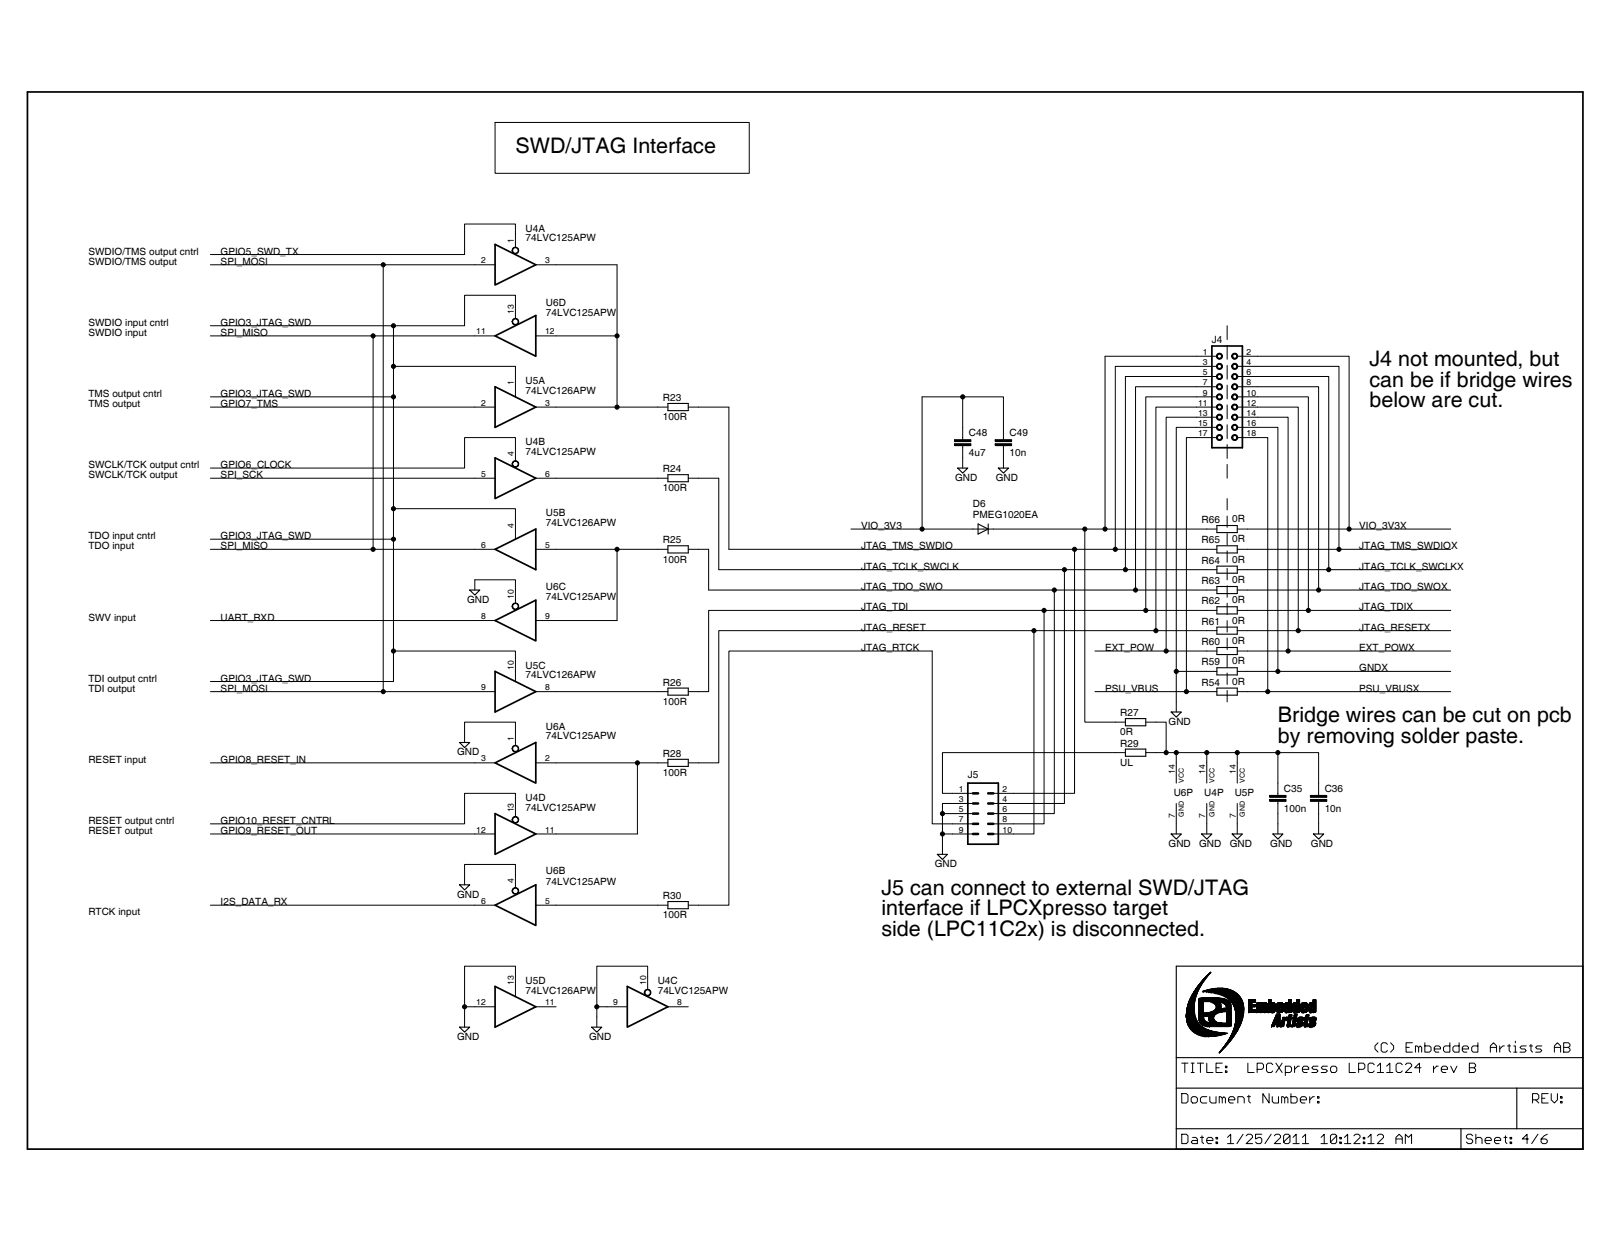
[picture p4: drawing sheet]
<svg xmlns="http://www.w3.org/2000/svg" width="279mm" height="216mm" viewBox="0 0 279 216" stroke-linecap="round" stroke-linejoin="round" font-family="sans-serif">
<defs><g id="words">
<g font-size="3.7">
<text x="89.5" y="26.5">SWD/JTAG Interface</text>
<text x="237.7" y="63.6">J4 not mounted, but</text>
<text x="237.7" y="67.1">can be if bridge wires</text>
<text x="237.7" y="70.7">below are cut.</text>
<text x="221.8" y="125.3">Bridge wires can be cut on pcb</text>
<text x="221.8" y="128.9">by removing solder paste.</text>
<text x="153" y="155.3">J5 can connect to external SWD/JTAG</text>
<text x="153" y="158.9">interface if LPCXpresso target</text>
<text x="153" y="162.4">side (LPC11C2x) is disconnected.</text>
</g>
<g font-size="1.7">
<text x="91.2" y="41.9">74LVC125APW</text>
<text x="91.2" y="40.2">U4A</text>
<text x="15.3" y="44.2">SWDIO/TMS output cntrl</text>
<text x="15.3" y="46">SWDIO/TMS output</text>
<text x="38.3" y="46">SPI_MOSI</text>
<text x="38.3" y="44.2">GPIO5_SWD_TX</text>
<text x="94.7" y="53.1">U6D</text>
<text x="15.3" y="58.3">SWDIO input</text>
<text x="15.3" y="56.5">SWDIO input cntrl</text>
<text x="38.3" y="58.3">SPI_MISO</text>
<text x="38.3" y="56.5">GPIO3_JTAG_SWD</text>
<text x="94.7" y="54.8">74LVC125APW</text>
<text x="210.3" y="59.5">J4</text>
<text x="15.3" y="70.7">TMS output</text>
<text x="15.3" y="68.9">TMS output cntrl</text>
<text x="38.3" y="70.7">GPIO7_TMS</text>
<text x="38.3" y="68.9">GPIO3_JTAG_SWD</text>
<text x="91.2" y="68.3">74LVC126APW</text>
<text x="91.2" y="66.7">U5A</text>
<text x="115" y="69.6">R23</text>
<text x="91.2" y="77.3">U4B</text>
<text x="115" y="72.9">100R</text>
<text x="168.1" y="75.7">C48</text>
<text x="175.2" y="75.7">C49</text>
<text x="15.3" y="81.2">SWCLK/TCK output cntrl</text>
<text x="15.3" y="83">SWCLK/TCK output</text>
<text x="38.3" y="83">SPI_SCK</text>
<text x="38.3" y="81.2">GPIO6_CLOCK</text>
<text x="91.2" y="78.9">74LVC125APW</text>
<text x="115" y="82">R24</text>
<text x="165.8" y="83.4">GND</text>
<text x="168.1" y="79.2">4u7</text>
<text x="172.8" y="83.4">GND</text>
<text x="175.2" y="79.2">10n</text>
<text x="94.7" y="89.6">U5B</text>
<text x="115" y="85.3">100R</text>
<text x="168.8" y="89.9">PMEG1020EA</text>
<text x="168.8" y="87.9">D6</text>
<text x="15.3" y="95.3">TDO input</text>
<text x="15.3" y="93.6">TDO input cntrl</text>
<text x="38.3" y="95.3">SPI_MISO</text>
<text x="38.3" y="93.6">GPIO3_JTAG_SWD</text>
<text x="94.7" y="91.3">74LVC126APW</text>
<text x="115" y="94.3">R25</text>
<text x="149.4" y="91.8">VIO_3V3</text>
<text x="149.4" y="95.3">JTAG_TMS_SWDIO</text>
<text x="208.5" y="94.3">R65</text>
<text x="208.5" y="90.8">R66</text>
<text x="213.8" y="94.1">0R</text>
<text x="213.8" y="90.6">0R</text>
<text x="235.9" y="95.3">JTAG_TMS_SWDIOX</text>
<text x="235.9" y="91.8">VIO_3V3X</text>
<text x="115" y="97.6">100R</text>
<text x="149.4" y="98.9">JTAG_TCLK_SWCLK</text>
<text x="208.5" y="101.4">R63</text>
<text x="208.5" y="97.8">R64</text>
<text x="213.8" y="101.2">0R</text>
<text x="213.8" y="97.6">0R</text>
<text x="235.9" y="98.9">JTAG_TCLK_SWCLKX</text>
<text x="15.3" y="107.7">SWV input</text>
<text x="38.3" y="107.7">UART_RXD</text>
<text x="81.1" y="104.6">GND</text>
<text x="94.7" y="102.3">U6C</text>
<text x="94.7" y="104.2">74LVC125APW</text>
<text x="149.4" y="102.4">JTAG_TDO_SWO</text>
<text x="149.4" y="105.9">JTAG_TDI</text>
<text x="208.5" y="104.9">R62</text>
<text x="213.8" y="104.7">0R</text>
<text x="235.9" y="102.4">JTAG_TDO_SWOX</text>
<text x="235.9" y="105.9">JTAG_TDIX</text>
<text x="149.4" y="109.5">JTAG_RESET</text>
<text x="149.4" y="113">JTAG_RTCK</text>
<text x="191.8" y="113">EXT_POW</text>
<text x="208.5" y="112">R60</text>
<text x="208.5" y="108.4">R61</text>
<text x="213.8" y="111.8">0R</text>
<text x="213.8" y="108.2">0R</text>
<text x="235.9" y="109.5">JTAG_RESETX</text>
<text x="235.9" y="113">EXT_POWX</text>
<text x="15.3" y="118.3">TDI output cntrl</text>
<text x="38.3" y="118.3">GPIO3_JTAG_SWD</text>
<text x="91.2" y="117.8">74LVC126APW</text>
<text x="91.2" y="116.1">U5C</text>
<text x="115" y="119">R26</text>
<text x="208.5" y="115.5">R59</text>
<text x="208.5" y="119">R54</text>
<text x="213.8" y="115.3">0R</text>
<text x="213.8" y="118.8">0R</text>
<text x="235.9" y="116.5">GNDX</text>
<text x="15.3" y="120">TDI output</text>
<text x="38.3" y="120">SPI_MOSI</text>
<text x="115" y="122.3">100R</text>
<text x="191.8" y="120">PSU_VBUS</text>
<text x="194.4" y="124.3">R27</text>
<text x="202.8" y="125.8">GND</text>
<text x="235.9" y="120">PSU_VBUSX</text>
<text x="79.3" y="131.1">GND</text>
<text x="94.7" y="126.7">U6A</text>
<text x="94.7" y="128.3">74LVC125APW</text>
<text x="115" y="131.4">R28</text>
<text x="194.4" y="127.6">0R</text>
<text x="194.4" y="129.6">R29</text>
<text x="15.3" y="132.4">RESET input</text>
<text x="38.3" y="132.4">GPIO8_RESET_IN</text>
<text x="115" y="134.7">100R</text>
<text x="168" y="135">J5</text>
<text x="194.4" y="132.9">UL</text>
<text x="222.8" y="137.4">C35</text>
<text x="229.9" y="137.4">C36</text>
<text x="15.3" y="143">RESET output cntrl</text>
<text x="38.3" y="143">GPIO10_RESET_CNTRL</text>
<text x="91.2" y="140.7">74LVC125APW</text>
<text x="91.2" y="139">U4D</text>
<text x="203.7" y="138.1">U6P</text>
<text x="209" y="138.1">U4P</text>
<text x="214.3" y="138.1">U5P</text>
<text x="222.8" y="140.9">100n</text>
<text x="229.9" y="140.9">10n</text>
<text x="15.3" y="144.7">RESET output</text>
<text x="38.3" y="144.7">GPIO9_RESET_OUT</text>
<text x="202.8" y="146.9">GND</text>
<text x="208.1" y="146.9">GND</text>
<text x="213.4" y="146.9">GND</text>
<text x="220.5" y="146.9">GND</text>
<text x="227.5" y="146.9">GND</text>
<text x="79.3" y="155.8">GND</text>
<text x="94.7" y="151.7">U6B</text>
<text x="94.7" y="153.6">74LVC125APW</text>
<text x="162.2" y="150.5">GND</text>
<text x="15.3" y="158.9">RTCK input</text>
<text x="38.3" y="157.1">I2S_DATA_RX</text>
<text x="115" y="159.4">100R</text>
<text x="115" y="156">R30</text>
<text x="91.2" y="172.4">74LVC126APW</text>
<text x="91.2" y="170.8">U5D</text>
<text x="114.2" y="172.4">74LVC125APW</text>
<text x="114.2" y="170.8">U4C</text>
<text x="79.3" y="180.5">GND</text>
<text x="102.2" y="180.5">GND</text>
</g>
<g font-size="1.5">
<text x="83.5" y="45.7">2</text>
<text x="89.2" y="42.2" transform="rotate(-90 89.2 42.2)">1</text>
<text x="94.6" y="45.7">3</text>
<text x="82.7" y="58">11</text>
<text x="89.2" y="54.5" transform="rotate(-90 89.2 54.5)">13</text>
<text x="94.6" y="58">12</text>
<text x="208.7" y="61.6">1</text>
<text x="208.7" y="63.4">3</text>
<text x="208.7" y="65.1">5</text>
<text x="216.3" y="61.6">2</text>
<text x="216.3" y="63.4">4</text>
<text x="216.3" y="65.1">6</text>
<text x="83.5" y="70.4">2</text>
<text x="89.2" y="66.9" transform="rotate(-90 89.2 66.9)">1</text>
<text x="94.6" y="70.4">3</text>
<text x="207.9" y="70.4">11</text>
<text x="208.7" y="66.9">7</text>
<text x="208.7" y="68.6">9</text>
<text x="216.3" y="70.4">12</text>
<text x="216.3" y="66.9">8</text>
<text x="216.3" y="68.6">10</text>
<text x="207.9" y="75.7">17</text>
<text x="207.9" y="72.2">13</text>
<text x="207.9" y="73.9">15</text>
<text x="216.3" y="75.7">18</text>
<text x="216.3" y="72.2">14</text>
<text x="216.3" y="73.9">16</text>
<text x="83.5" y="82.7">5</text>
<text x="89.2" y="79.2" transform="rotate(-90 89.2 79.2)">4</text>
<text x="94.6" y="82.7">6</text>
<text x="83.5" y="95.1">6</text>
<text x="89.2" y="91.6" transform="rotate(-90 89.2 91.6)">4</text>
<text x="94.6" y="95.1">5</text>
<text x="83.5" y="107.4">8</text>
<text x="89.2" y="103.9" transform="rotate(-90 89.2 103.9)">10</text>
<text x="94.6" y="107.4">9</text>
<text x="83.5" y="119.8">9</text>
<text x="89.2" y="116.3" transform="rotate(-90 89.2 116.3)">10</text>
<text x="94.6" y="119.8">8</text>
<text x="89.2" y="128.6" transform="rotate(-90 89.2 128.6)">1</text>
<text x="83.5" y="132.1">3</text>
<text x="94.6" y="132.1">2</text>
<text x="166.4" y="137.4">1</text>
<text x="174" y="137.4">2</text>
<text x="203.9" y="134.3" transform="rotate(-90 203.9 134.3)">14</text>
<text x="209.2" y="134.3" transform="rotate(-90 209.2 134.3)">14</text>
<text x="214.5" y="134.3" transform="rotate(-90 214.5 134.3)">14</text>
<text x="89.2" y="141" transform="rotate(-90 89.2 141)">13</text>
<text x="166.4" y="139.2">3</text>
<text x="166.4" y="141">5</text>
<text x="166.4" y="142.7">7</text>
<text x="174" y="139.2">4</text>
<text x="174" y="141">6</text>
<text x="174" y="142.7">8</text>
<text x="203.9" y="141.9" transform="rotate(-90 203.9 141.9)">7</text>
<text x="209.2" y="141.9" transform="rotate(-90 209.2 141.9)">7</text>
<text x="214.5" y="141.9" transform="rotate(-90 214.5 141.9)">7</text>
<text x="82.7" y="144.5">12</text>
<text x="94.6" y="144.5">11</text>
<text x="166.4" y="144.5">9</text>
<text x="174" y="144.5">10</text>
<text x="89.2" y="153.3" transform="rotate(-90 89.2 153.3)">4</text>
<text x="83.5" y="156.8">6</text>
<text x="94.6" y="156.8">5</text>
<text x="89.2" y="171" transform="rotate(-90 89.2 171)">13</text>
<text x="112.1" y="171" transform="rotate(-90 112.1 171)">10</text>
<text x="82.7" y="174.5">12</text>
<text x="94.6" y="174.5">11</text>
<text x="106.4" y="174.5">9</text>
<text x="117.5" y="174.5">8</text>
</g>
<g font-size="1.2">
<text x="205.4" y="135.9" transform="rotate(-90 205.4 135.9)">VCC</text>
<text x="210.8" y="135.9" transform="rotate(-90 210.8 135.9)">VCC</text>
<text x="216" y="135.9" transform="rotate(-90 216 135.9)">VCC</text>
<text x="205.4" y="141.8" transform="rotate(-90 205.4 141.8)">GND</text>
<text x="210.8" y="141.8" transform="rotate(-90 210.8 141.8)">GND</text>
<text x="216" y="141.8" transform="rotate(-90 216 141.8)">GND</text>
</g>
</g></defs>
<g fill="none" stroke="#000" stroke-width=".17">
<path d="M85.9 21.3h44.1v8.8h-44.1zM36.5 58.3h49.4M36.5 46h49.4M64.7 58.3v37M66.5 46v74M68.3 56.5v7.1M89 43.1a.58 .58 0 0 1 .9 .1 .58 .58 0 0 1-.3 .8 .58 .58 0 0 1-.7-.5h.1a.48 .48 0 0 1 .6-.5 .48 .48 0 0 1 .2 .8 .48 .48 0 0 1-.8-.1l-.1-.2zM89 55.4a.58 .58 0 0 1 .9 .1 .58 .58 0 0 1-.3 .9 .58 .58 0 0 1-.7-.6h.1a.48 .48 0 0 1 .6-.4 .48 .48 0 0 1 .2 .7 .48 .48 0 0 1-.8-.1l-.1-.2zM89.5 42.9v-4h-8.9v5.3h-44.1M89.5 55.3v-4.1h-8.9v5.3h-44.1M93 46h14.1v24.7M107.1 58.3h-14.1"/>
<path d="M213 56.5v2.4M213 60v2.4M36.5 68.9h31.8M68.3 63.6v24.7M68.3 63.6h21.2v5.3M85.9 70.7h-49.4M89.5 80v-4.1h-8.9v5.3h-44.1M93 70.7h22.9M165.7 77h2.8v.3h-2.8zM165.7 77h.1M165.7 76.3h2.8v.3h-2.8zM165.7 76.3h.1"/>
<path d="M167.1 68.9h7v7.4M167.1 77.3v3.9M167.1 68.9h-7.1v22.9M167.1 68.9v7.4M172.7 77h2.9v.3h-2.9zM172.7 77h.1M172.7 76.3h2.9v.3h-2.9zM172.7 76.3h.1M174.1 77.3v3.9M211.2 74.2h-7.1v42.3M211.2 70.7h-10.6v38.8h-21.2M211.2 63.6h-17.7v31.7h-67v-24.6h-7.1"/>
<path d="M211.2 65.3h-15.9v33.6h-70.6v-15.9h-5.3M211.2 67.1h-14.1v35.3h-74.1v-7.1h-3.6M211.2 68.9h-12.4v37h-75.8v14.1h-3.6M211.2 72.4h-8.8v40.6M211.2 61.8h-19.4v30h-3.5M211.2 75.9h-5.3v44.1M211.3 68.5a.53 .53 0 0 1 .8 .1 .53 .53 0 0 1-.3 .8 .53 .53 0 0 1-.7-.5h.2a.35 .35 0 0 1 .4-.4 .35 .35 0 0 1 .2 .6 .35 .35 0 0 1-.6-.1v-.1h-.2zM211.3 66.7a.54 .54 0 0 1 .8 .1 .54 .54 0 0 1-.3 .8 .54 .54 0 0 1-.7-.5h.2a.35 .35 0 0 1 .4-.3 .35 .35 0 0 1 .2 .5 .35 .35 0 0 1-.6 0v-.2h-.2zM211.3 65a.54 .54 0 0 1 .8 .1 .54 .54 0 0 1-.3 .8 .54 .54 0 0 1-.7-.6h.2a.35 .35 0 0 1 .4-.3 .35 .35 0 0 1 .2 .5 .35 .35 0 0 1-.6 0v-.2h-.2zM211.3 63.2a.53 .53 0 0 1 .8 .1 .53 .53 0 0 1-.3 .8 .53 .53 0 0 1-.7-.5h.2a.35 .35 0 0 1 .4-.4 .35 .35 0 0 1 .2 .6 .35 .35 0 0 1-.6-.1v-.1h-.2zM211.3 61.4a.54 .54 0 0 1 .8 .2 .54 .54 0 0 1-.3 .7 .54 .54 0 0 1-.7-.5h.2a.35 .35 0 0 1 .4-.3 .35 .35 0 0 1 .2 .5 .35 .35 0 0 1-.6 0v-.2h-.2zM211.3 70.3a.54 .54 0 0 1 .8 .1 .54 .54 0 0 1-.3 .8 .54 .54 0 0 1-.7-.5h.2a.35 .35 0 0 1 .4-.4 .35 .35 0 0 1 .2 .5 .35 .35 0 0 1-.6 0v-.1h-.2z"/>
<path d="M211.3 72a.54 .54 0 0 1 .8 .1 .54 .54 0 0 1-.3 .8 .54 .54 0 0 1-.7-.5h.2a.35 .35 0 0 1 .4-.3 .35 .35 0 0 1 .2 .5 .35 .35 0 0 1-.6 0v-.2h-.2zM211.3 73.8a.53 .53 0 0 1 .8 .1 .53 .53 0 0 1-.3 .8 .53 .53 0 0 1-.7-.5h.2a.35 .35 0 0 1 .4-.4 .35 .35 0 0 1 .2 .6 .35 .35 0 0 1-.6-.1v-.1h-.2zM211.3 75.5a.54 .54 0 0 1 .8 .2 .54 .54 0 0 1-.3 .8 .54 .54 0 0 1-.7-.6h.2a.35 .35 0 0 1 .4-.3 .35 .35 0 0 1 .2 .5 .35 .35 0 0 1-.6 0v-.2h-.2zM213 63.4v2.4M213 66.8v2.4M213 70.3v2.4M213 73.7v2.4M213 77.2v2.4M213.9 68.5a.53 .53 0 0 1 .8 .1 .53 .53 0 0 1-.3 .8 .53 .53 0 0 1-.7-.5h.2a.34 .34 0 0 1 .4-.4 .34 .34 0 0 1 .3 .5l-.1 .2h-.5l-.1-.3h-.2zM213.9 66.7a.54 .54 0 0 1 .8 .1 .54 .54 0 0 1-.3 .8 .54 .54 0 0 1-.7-.5h.2a.35 .35 0 0 1 .5-.3 .35 .35 0 0 1 .1 .6 .35 .35 0 0 1-.5-.1l-.1-.2h-.2zM213.9 65a.54 .54 0 0 1 .8 .1 .54 .54 0 0 1-.3 .8 .54 .54 0 0 1-.7-.6h.2a.34 .34 0 0 1 .4-.3 .34 .34 0 0 1 .3 .4l-.1 .2h-.5l-.1-.3h-.2zM213.9 63.2a.53 .53 0 0 1 .8 .1 .53 .53 0 0 1-.3 .8 .53 .53 0 0 1-.7-.5h.2a.34 .34 0 0 1 .4-.4 .34 .34 0 0 1 .3 .5l-.1 .2h-.5l-.1-.3h-.2z"/>
<path d="M213.9 61.4a.54 .54 0 0 1 .8 .2 .54 .54 0 0 1-.3 .7 .54 .54 0 0 1-.7-.5h.2a.35 .35 0 0 1 .5-.3 .35 .35 0 0 1 .1 .6 .35 .35 0 0 1-.5-.1l-.1-.2h-.2zM213.9 70.3a.54 .54 0 0 1 .8 .1 .54 .54 0 0 1-.3 .8 .54 .54 0 0 1-.7-.5h.2a.34 .34 0 0 1 .4-.4 .34 .34 0 0 1 .3 .4l-.1 .2h-.5l-.1-.2h-.2zM213.9 72a.54 .54 0 0 1 .8 .1 .54 .54 0 0 1-.3 .8 .54 .54 0 0 1-.7-.5h.2a.35 .35 0 0 1 .5-.3 .35 .35 0 0 1 .1 .6 .35 .35 0 0 1-.5-.1l-.1-.2h-.2zM213.9 73.8a.53 .53 0 0 1 .8 .1 .53 .53 0 0 1-.3 .8 .53 .53 0 0 1-.7-.5h.2a.34 .34 0 0 1 .4-.4 .34 .34 0 0 1 .3 .5l-.1 .2-.5-.1-.1-.2h-.2zM213.9 75.5a.54 .54 0 0 1 .8 .2 .54 .54 0 0 1-.3 .8 .54 .54 0 0 1-.7-.6h.2a.34 .34 0 0 1 .4-.3 .34 .34 0 0 1 .3 .4l-.1 .2h-.5l-.1-.3h-.2zM214.7 63.6h17.7v31.7h19.4M214.7 65.3h15.9v33.6h21.2M214.7 67.1h14.1v35.3h23M214.7 70.7h10.6v38.8h26.5M214.7 72.4h8.8v40.6M214.7 74.2h7.1v42.3M214.7 68.9h12.4v37"/>
<path d="M214.7 61.8h19.4v30h17.7M214.7 75.9h5.3v44.1M36.5 95.3h49.4M36.5 83h49.4M36.5 93.6h31.8M68.3 88.3h21.2v5.3M68.3 88.3v24.7M89 80.1a.58 .58 0 0 1 .9 .1 .58 .58 0 0 1-.3 .9 .58 .58 0 0 1-.7-.6h.1a.48 .48 0 0 1 .6-.4 .48 .48 0 0 1 .2 .7 .48 .48 0 0 1-.8-.1l-.1-.2zM93 95.3h22.9M93 83h22.9M107.1 95.3v12.4h-14.1M147.7 91.8h40.6"/>
<path d="M184.7 98.9v40.5h-12.3M186.5 95.3v42.4h-14.1M188.3 91.8v33.5h7M191.8 91.8h19.4M193.5 95.3h17.7M195.3 98.9h15.9M213 80.6v2.4M213 86.5v2M213 89.6v1.9M213 92.6v2M213 95.6v2M213 98.6v2"/>
<path d="M214.7 95.3h17.7M214.7 91.8h19.4M214.7 98.9h15.9M36.5 107.7h49.4M68.3 113h21.2v5.3M68.3 113v5.3h-31.8M82.4 102.4v-1.8h7.1v4.1M89 104.8a.58 .58 0 0 1 .9 .1 .58 .58 0 0 1-.3 .9 .58 .58 0 0 1-.7-.6h.1a.48 .48 0 0 1 .6-.4 .48 .48 0 0 1 .2 .7 .48 .48 0 0 1-.8-.1l-.1-.2zM179.4 109.5v35.2h-7M179.4 109.5h-54.7v22.9h-5.3M181.2 105.9v37.1h-8.8M183 102.4v38.8h-10.6"/>
<path d="M190 113h21.2M197.1 102.4h14.1M198.8 105.9h12.4M200.6 109.5h10.6M211.2 116.5h-7.1v7.1M213 101.7v2M213 104.7v2M213 107.7v2M213 110.7v2M213 113.8v2M213 116.8v2M213 119.8v2"/>
<path d="M214.7 113h37.1M214.7 116.5h37.1M214.7 109.5h10.6M214.7 105.9h37.1M214.7 102.4h14.1M36.5 120h49.4M80.6 128.9v-3.6h8.9v4.1M85.9 132.4h-49.4M89 129.5a.58 .58 0 0 1 .9 .1 .58 .58 0 0 1-.3 .9 .58 .58 0 0 1-.7-.6h.1a.48 .48 0 0 1 .6-.4 .48 .48 0 0 1 .2 .7 .48 .48 0 0 1-.8-.1l-.1-.2zM93 120h22.9M93 132.4h22.9M110.6 132.4v12.3h-17.6"/>
<path d="M168.8 139.4h-5.2v8.9M190 120h21.2M195.3 130.6h-31.7v7.1h5.2M198.8 130.6h5.3M198.8 125.3h3.6v5.3M204.1 135.9v-5.3h5.3v5.3M204.1 139.4v5.3M209.4 130.6h12.4v7.4M209.4 139.4v5.3M214.7 120h37.1M214.7 130.6v5.3M214.7 139.4v5.3"/>
<path d="M220.3 138.7h2.9v.4h-2.9zM220.3 138.7h.1M220.3 138h2.9v.4h-2.9zM220.3 138h.1M221.8 130.6h7v7.4M221.8 139.1v5.6M227.4 138.7h2.9v.4h-2.9zM227.4 138.7h.1M227.4 138h2.9v.4h-2.9zM227.4 138h.1M228.8 139.1v5.6M36.5 157.1h49.4"/>
<path d="M80.6 153.6v-3.6h8.9v4.1M85.9 144.7h-49.4M89 141.9a.58 .58 0 0 1 .9 .1 .58 .58 0 0 1-.3 .8 .58 .58 0 0 1-.7-.5h.1a.48 .48 0 0 1 .6-.5 .48 .48 0 0 1 .2 .8 .48 .48 0 0 1-.8-.1l-.1-.2zM89 154.2a.58 .58 0 0 1 .9 .1 .58 .58 0 0 1-.3 .9 .58 .58 0 0 1-.7-.6h.1a.48 .48 0 0 1 .6-.4 .48 .48 0 0 1 .2 .7 .48 .48 0 0 1-.8-.1l-.1-.2zM89.5 141.7v-4h-8.9v5.3h-44.1M93 157.1h22.9M163.6 141.2h5.2M163.6 144.7h5.2M168.8 143h-7v-30h-35.3v44.1h-7.1M80.6 174.7h5.3M89.5 173v-5.3h-8.9v10.6M93 174.7h3.5"/>
<path d="M103.6 174.7h5.3M112 171.9a.58 .58 0 0 1 .9 .1 .58 .58 0 0 1-.4 .8 .58 .58 0 0 1-.7-.5h.1a.47 .47 0 0 1 .7-.5 .47 .47 0 0 1 .1 .8 .47 .47 0 0 1-.7-.2l-.2-.1zM112.4 171.7v-4h-8.8v10.6M115.9 174.7h3.5M205.9 176.5l1.6 .1zM205.9 176.5h.1M205.9 176.5h1.5zM205.9 176.4l1.5 .1zM205.9 176.4h.1M205.9 176.4h1.5zM205.9 176.3l1.5 .1zM205.9 176.3h.1"/>
<path d="M205.9 176.3h1.5zM205.9 176.2l1.4 .1zM205.9 176.2h.1M205.9 176.2h1.4zM205.9 176.1l1.4 .1zM205.9 176.1h.1M205.9 176.1h1.4zM205.9 176l1.4 .1zM205.9 176h.1M205.9 176h1.4zM205.9 175.9l1.4 .1zM205.9 175.9h.1"/>
<path d="M205.9 175.9h1.4zM205.9 176.8l1.7 .1zM205.9 176.8h.1M205.9 176.8h1.7zM205.9 176.8h1.6zM205.9 176.7l1.6 .1zM205.9 176.7h.1M205.9 176.7h1.6zM205.9 176.6l1.6 .1zM205.9 176.6h.1M205.9 176.6h1.6zM205.9 175.8l1.4 .1z"/>
<path d="M205.9 175.8h.1M205.9 175.8h1.4zM205.9 175.7l1.4 .1zM205.9 175.7h.1M205.9 175.7h1.4zM205.9 175.6l1.4 .1zM205.9 175.6h.1M205.9 175.6h1.4zM205.9 175.5l1.4 .1zM205.9 175.5h.1M205.9 175.5h1.4zM206 177h1.6z"/>
<path d="M206 177h.1M206 176.9l1.6 .1zM206 176.9h.1M206 176.9h1.6zM206 175.5h1.3zM206 175.5h.1M206 175.4l1.3 .1zM206 175.4h.1M206 175.4h1.3zM206 175.3l1.3 .1zM206 175.3h.1M206 175.3h1.3z"/>
<path d="M206 175.2l1.3 .1zM206 175.2h.1M206 177.2h1.8zM206 177.2h.1M206 177.1l1.7 .1zM206 177.1h.1M206 177.1h1.7zM206 177l1.7 .1zM206 175.2h1.2zM206 175.1l1.2 .1zM206 175.1h.1M206 175.1h1.2z"/>
<path d="M206 177.3h1.8zM206 177.3h.1M206 177.2l1.8 .1zM206 175l1.2 .1zM206 175h.1M206 175h1.2zM206 174.9l1.2 .1zM206 174.9h.1M206 174.9h1.2zM206 177.4h1.9zM206 177.4h.1M206 177.3l1.8 .1z"/>
<path d="M206.1 177.4l1.8 .1zM206.1 177.4h.1M206.1 174.9h1.1zM206.1 174.9h.1M206.1 174.8l1.1 .1zM206.1 174.8h.1M206.1 174.8h1.1zM206.1 174.7l1.2 .1zM206.1 174.7h.1M206.1 174.7h1.2zM206.1 174.6l1.2 .1zM206.1 174.6h.1"/>
<path d="M206.1 174.6h1.2zM206.1 177.5h1.9zM206.1 177.5h.1M206.1 177.5h1.8zM206.1 177.6l1.9 .1zM206.1 177.6h.1M206.1 177.6h1.9zM206.1 177.5l1.8 .1zM206.1 174.5l1.2 .1zM206.1 174.5h.1M206.1 174.5h1.2zM206.2 177.7h1.9z"/>
<path d="M206.2 177.7h.1M206.2 177.6l1.9 .1zM206.2 177.6h.1M206.2 174.4l1.1 .1zM206.2 174.4h.1M206.2 174.4h1.1zM206.2 174.3l1.1 .1zM206.2 174.3h.1M206.2 177.8h2zM206.2 177.8h.1M206.2 177.7l1.9 .1zM206.2 174.3l1 .1z"/>
<path d="M206.2 174.3h1.1zM206.2 174.2l1.1 .1zM206.2 174.2h.1M206.2 177.8l2.1 .1zM206.2 177.8l2 .1zM206.2 174.2h1.1zM206.2 174.1l1.1 .1zM206.2 174.1h.1M206.2 177.9h2.1M206.2 177.9h2.1zM206.2 177.9h.1M206.3 177.9l2 .1z"/>
<path d="M206.3 177.9h.1M206.3 174.1l1 .1zM206.3 174.1h.1M206.3 174.1h1zM206.3 174l1 .1zM206.3 174h.1M206.3 177.9l2 .1M206.3 178h2.1zM206.3 178h.1M206.3 174h1zM206.3 173.9l1 .1zM206.3 173.9h.1"/>
<path d="M206.3 178h2.1M206.3 178l2.1 .1zM206.3 173.9h1zM206.3 173.8l1 .1zM206.3 173.8h.1M206.3 178.1h2.1M206.4 173.8h.9zM206.4 173.8h.1M206.4 178.1h2.1zM206.4 178.1h.1M206.4 178.1h2.1M206.4 178.2h2.2z"/>
<path d="M206.4 178.2h.1M206.4 178.1l2.2 .1zM206.4 173.7l1 .1zM206.4 173.7h.1M206.4 173.7h1zM206.4 178.2h2.2M206.4 178.2h2.3zM206.4 173.6l1 .1zM206.4 173.6h.1M206.4 173.6h1zM206.4 178.2h2.3M206.5 178.2l2.2 .1z"/>
<path d="M206.5 178.2h.1M206.5 173.5l.9 .1zM206.5 173.5h.1M206.5 173.5h.9zM206.5 178.3h2.3M206.5 178.3h2.3zM206.5 178.3h.1M206.5 173.4l.9 .1zM206.5 173.4h.1M206.5 173.4h.9zM206.5 178.3l2.3 .1zM206.5 178.4h2.5z"/>
<path d="M206.5 178.4h.1M206.5 178.4h2.4zM206.5 173.3l.9 .1zM206.5 173.3h.1M206.5 178.4h2.5M206.5 178.4h2.4M206.6 178.4l2.4 .1zM206.6 178.4h.1M206.6 178.4h2.4M206.6 173.3h.8zM206.6 173.3h.1M206.6 173.3h.9z"/>
<path d="M206.6 178.5h2.5zM206.6 178.5h.1M206.6 173.2l.9 .1zM206.6 173.2h.1M206.6 173.2h.9zM206.6 178.5h2.5M206.7 178.5h2.4zM206.7 178.5h.1M206.7 173.2h.8zM206.7 173.2h.1M206.7 173.1l.8 .1zM206.7 173.1h.1"/>
<path d="M206.7 178.5l2.5 .1zM206.7 173.1h.8zM206.7 178.5h2.5M206.7 178.6h2.6zM206.7 178.6h.1M206.7 178.6h2.6M206.7 173l.8 .1zM206.7 173h.1M206.7 173h.8zM206.8 178.6l2.6 .1zM206.8 178.6h.1M206.8 173h.7z"/>
<path d="M206.8 173h.1M206.8 172.9l.8 .1zM206.8 172.9h.1M206.8 178.6h2.6M206.8 178.7h2.7zM206.8 178.7h.1M206.8 172.9h.8zM206.8 172.8l.8 .1zM206.8 172.8h.1M206.8 178.7h2.8M206.8 178.7h2.8zM206.8 172.8h.8z"/>
<path d="M206.9 178.7l2.8 .1zM206.9 178.7h.1M206.9 172.7l.7 .1zM206.9 172.7h.1M206.9 172.7h.7zM206.9 178.8h2.8M206.9 178.8h2.9zM206.9 178.8h.1M206.9 178.8h2.9M206.9 178.8h3zM206.9 172.6l.7 .1zM206.9 172.6h.1"/>
<path d="M206.9 172.6h.8zM206.9 178.8h3M207 178.8l3 .1zM207 178.8h.1M207 172.6h.7zM207 172.6h.1M207 172.5l.7 .1zM207 172.5h.1M207 178.9h3M207 172.5h.7zM207 172.4l.7 .1zM207 172.4h.1"/>
<path d="M207 178.9h3.1zM207 178.9h.1M207 178.9h3.2M207 172.4l.8 .1zM207.1 178.9h3.1zM207.1 178.9h.1M207.1 172.4h.7zM207.1 172.4h.1M207.1 172.3l.7 .1zM207.1 172.3h.1M207.1 178.9l3.3 .1zM207.1 179h3.3"/>
<path d="M207.1 172.3h.7zM207.1 179h3.4zM207.1 179h.1M207.1 172.2l.7 .1zM207.1 172.2h.1M207.1 179h3.6M207.2 179h3.5zM207.2 179h.1M207.2 172.2l.6 .1zM207.2 172.2h.1M207.2 172.2h.6zM207.2 172.1l.7 .1z"/>
<path d="M207.2 172.1h.1M207.2 172.1h.7zM207.2 179l3.7 .1zM207.2 179.1h3.7M207.3 179.1h3.8zM207.3 179.1h.1M207.3 172l.6 .1zM207.3 172h.1M207.3 172h.6zM207.3 179.1h3.8M207.3 179.1l4 .1zM207.3 179.1h4"/>
<path d="M207.4 171.9l.5 .1zM207.4 171.9h.1M207.4 171.9h.6zM207.4 179.2h4.1zM207.4 179.2h.1M207.4 171.9h.5zM207.4 179.2h4.1M207.4 179.2h4.4zM207.4 171.8l.6 .1zM207.4 171.8h.1M207.4 171.8h.6zM207.4 179.2h4.8"/>
<path d="M207.5 171.7l.5 .1zM207.5 171.7h.1M207.5 179.2l4.7 .1zM207.5 179.2h.1M207.5 171.7h.5zM207.5 171.6l.6 .1zM207.5 171.6h.1M207.6 179.3h5zM207.6 179.3h.1M207.6 171.6h.5zM207.6 171.6h.1M207.6 179.3h5"/>
<path d="M207.6 179.3h5.4zM207.6 171.5l.6 .1zM207.6 171.5h.1M207.6 179.3h5.4M207.6 171.5h.5zM207.6 171.5h.6zM207.7 171.4l.5 .1zM207.7 171.4h.1M207.7 179.3l5.2 .1zM207.7 179.3h.1M207.7 179.3h5.2M207.7 171.4h.5z"/>
<path d="M207.7 171.3l.5 .1zM207.7 171.3h.1M207.8 179.4h5zM207.8 179.4h.1M207.8 179.4h5M207.8 171.3h.5zM207.8 171.3h.1M207.8 179.4l4.9 .1zM207.8 171.2l.5 .1zM207.8 171.2h.1M207.8 179.4h4.9M207.9 171.2h.4z"/>
<path d="M207.9 171.2h.1M207.9 179.4l4.7 .1zM207.9 179.4h.1M207.9 171.1l.5 .1zM207.9 171.1h.1M207.9 171.1h.5zM207.9 179.5h4.6zM207.9 179.5h.1M207.9 179.5h4.6M208 171l.4 .1zM208 171h.1M208 171h.4z"/>
<path d="M208 179.5l4.4 .1zM208 179.5h.1M208 170.9l.5 .1zM208 170.9h.1M208 179.5h4.4M208.1 170.9h.4zM208.1 170.9h.1M208.1 177h.9zM208.1 177h.1M208.1 176.9l.9 .1zM208.1 176.9h.1M208.1 176.9h.8z"/>
<path d="M208.1 176.4h1zM208.1 176.4h.1M208.1 176.3l1.5 .1zM208.1 176.3h.1M208.1 176.3h1.7zM208.1 176.3h2.7zM208.1 176.2l2.7 .1zM208.1 176.2h.1M208.1 176.1l2.7 .1zM208.1 176.1h.1M208.1 176.1h2.8zM208.1 176l2.8 .1z"/>
<path d="M208.1 176h.1M208.1 176l2.9 .1zM208.1 175.9l3 .1zM208.1 175.9h.1M208.1 175.9h3.1zM208.1 175.8l3.2 .1zM208.1 175.8h.1M208.1 175.8h.8zM208.1 175.7l.7 .1zM208.1 175.7h.1M208.1 175.7h.7zM208.1 175.6l.7 .1z"/>
<path d="M208.1 175.6h.1M208.1 175.6h.7zM208.1 175.5l.7 .1zM208.1 175.5h.1M208.1 175.5h.7zM208.1 175.4l.7 .1zM208.1 175.4h.1M208.1 175.4h.7zM208.1 175.3l.7 .1zM208.1 175.3h.1M208.1 175.3h.7zM208.1 175.2l.7 .1z"/>
<path d="M208.1 175.2h.1M208.1 175.2h.7zM208.1 175.1l.7 .1zM208.1 175.1h.1M208.1 175.1h.7zM208.1 175l.7 .1zM208.1 175h.1M208.1 175h.7zM208.1 174.9l.7 .1zM208.1 174.9h.1M208.1 174.9h.7zM208.1 174.8l.7 .1z"/>
<path d="M208.1 174.8h.1M208.1 174.8h.7zM208.1 174.7l.7 .1zM208.1 174.7h.1M208.1 174.7h.7zM208.1 174.6l.7 .1zM208.1 174.6h.1M208.1 174.6h.7zM208.1 174.5l.7 .1zM208.1 174.5h.1M208.1 174.5h.7zM208.1 174.4l.7 .1z"/>
<path d="M208.1 174.4h.1M208.1 174.4h.7zM208.1 174.3l.7 .1zM208.1 174.3h.1M208.1 174.3h.7zM208.1 174.2l.7 .1zM208.1 174.2h.1M208.1 174.2h.7zM208.1 174.1l.7 .1zM208.1 174.1h.1M208.1 174.1h.7zM208.1 174l.7 .1z"/>
<path d="M208.1 174h.1M208.1 174h.7zM208.1 173.9l.7 .1zM208.1 173.9h.1M208.1 173.9h.7zM208.1 173.8l.7 .1zM208.1 173.8h.1M208.1 173.8h.8zM208.1 173.8h5.2zM208.1 173.7l5.2 .1zM208.1 173.7h.1M208.1 173.7h5.1z"/>
<path d="M208.1 173.6h4.9zM208.1 173.6h.1M208.1 173.5l4.9 .1zM208.1 173.5h.1M208.1 173.5h4.8zM208.1 173.4l4.7 .1zM208.1 173.4h.1M208.1 173.4h4.5zM208.1 173.3h4.2zM208.1 173.3h.1M208.1 173.3h4.1zM208.1 176.3h2.7"/>
<path d="M208.1 176.1h2.7M208.1 176.1h2.8M208.1 176h3M208.1 175.9h3M208.1 175.9h3.1M208.1 173.7l5.2 .1M208.1 173.7h5.1M208.1 173.6h5M208.1 173.6h4.9M208.1 173.5h4.8M208.1 173.5h4.7M208.1 173.4h4.6"/>
<path d="M208.1 173.3h4.2M208.1 173.3h4.1M208.1 176.8l.8 .1zM208.1 176.8h.1M208.1 176.8h.8zM208.1 176.7l.8 .1zM208.1 176.7h.1M208.1 176.7h.8zM208.1 176.6l.8 .1zM208.1 176.6h.1M208.1 176.6h.8zM208.1 176.5l.8 .1z"/>
<path d="M208.1 176.5h.1M208.1 176.5h.8zM208.1 176.4l.8 .1zM208.1 176.4h1.2zM208.1 176.2h2.7zM208.1 176h2.9zM208.1 173.7h5zM208.1 173.6l5 .1zM208.1 173.4h4.6zM208.1 173.3l4.4 .1zM208.1 176.2h2.7M208.1 176h2.9"/>
<path d="M208.1 173.7h5M208.1 173.4h4.4M208.1 179.5l4.1 .1zM208.1 179.5h.1M208.1 177.1h1zM208.1 177.1h.1M208.1 177l.9 .1zM208.1 170.8l.4 .1zM208.1 170.8h.1M208.1 179.6h4.1M208.2 177.1l.9 .1zM208.2 177.1h.1"/>
<path d="M208.2 177.2h.9zM208.2 177.2h.1M208.2 170.8h.4zM208.2 170.8h.1M208.2 177.2l1.1 .1zM208.2 177.2h1zM208.2 170.7l.4 .1zM208.2 170.7h.1M208.2 179.6h3.9zM208.2 179.6h.1M208.2 177.3l1.2 .1zM208.2 177.3h.1"/>
<path d="M208.2 177.3h1.1zM208.2 173.2l3.8 .1zM208.2 173.2h.1M208.2 170.7h.4zM208.2 179.6h3.9M208.2 173.2h3.8M208.3 177.4h1.1zM208.3 177.4h.1M208.3 177.4h1.3zM208.3 170.6l.4 .1zM208.3 170.6h.1M208.3 179.6l3.6 .1z"/>
<path d="M208.3 179.6h.1M208.3 177.4l1.4 .1zM208.3 179.6h3.6M208.3 170.6h.4zM208.3 177.5h1.7zM208.3 177.5h.1M208.3 177.5h1.5zM208.3 170.5l.4 .1zM208.3 170.5h.1M208.4 177.5l3.7 .1zM208.4 177.5h.1M208.4 170.5l.3 .1z"/>
<path d="M208.4 170.5h.1M208.4 177.5h3.7M208.4 177.6h5.2zM208.4 177.6h.1M208.4 170.5h.4zM208.4 177.6h5.2M208.4 179.6l3.4 .1zM208.4 179.6h.1M208.4 177.6l5.3 .1zM208.4 170.4l.4 .1zM208.4 170.4h.1M208.4 177.6h5.3"/>
<path d="M208.5 170.4l.3 .1zM208.5 170.4h.1M208.5 170.4h.3zM208.5 177.6l5.1 .1zM208.5 177.6h.1M208.5 177.7h5.1M208.5 173.2h3.1zM208.5 173.2h.1M208.5 170.3l.4 .1zM208.5 170.3h.1M208.5 173.2h3.1M208.6 179.7h3z"/>
<path d="M208.6 179.7h.1M208.6 177.7h5zM208.6 177.7h.1M208.6 170.3h.3zM208.6 170.3h.1M208.6 179.7h3M208.6 177.7h5M208.6 177.7l5 .1zM208.6 177.7l5.1 .1M208.6 170.2l.4 .1zM208.6 170.2h.1M208.7 177.7l5 .1z"/>
<path d="M208.7 177.7h.1M208.7 170.2h.3zM208.7 170.2h.1M208.7 177.8h4.9zM208.7 177.8h.1M208.7 170.1l.3 .1zM208.7 170.1h.1M208.7 177.8h4.9M208.7 179.7l2.8 .1zM208.7 179.7h.1M208.7 179.7h2.8M208.7 172l5.4 .1z"/>
<path d="M208.7 172h.1M208.7 170.1h.4zM208.7 172h5.4M208.8 177.8l4.8 .1zM208.8 177.8h.1M208.8 170.1h.3zM208.8 170.1h.1M208.8 177.8h4.8M208.8 170l.3 .1zM208.8 170h.1M208.8 179.7l2.4 .1zM208.8 179.7h.1"/>
<path d="M208.8 172.1h5.3zM208.8 172.1h.1M208.8 172h5.2zM208.8 172h.1M208.8 170h.3zM208.8 179.8h2.4M208.8 172.1h5.3M208.9 177.8l4.7 .1zM208.9 177.8h.1M208.9 177.9h4.7M208.9 173.8h4.4zM208.9 173.8h.1"/>
<path d="M208.9 169.9l.2 .1zM208.9 169.9h.1M208.9 173.8h4.4M208.9 177.9h4.7zM208.9 177.9h.1M208.9 169.9h.3zM208.9 169.8l.3 .1zM208.9 169.8h.1M209 172h5zM209 172h.1M209 172h5M209 177.9l4.6 .1z"/>
<path d="M209 177.9h.1M209 169.8h.2zM209 169.8h.1M209 177.9l4.7 .1M209 179.8h2zM209 179.8h.1M209 179.8h2M209 169.8h.3zM209 169.7l.3 .1zM209 169.7h.1M209.1 177.9l4.6 .1zM209.1 177.9h.1"/>
<path d="M209.1 171.9l4.8 .1zM209.1 171.9h.1M209.1 169.7h.2zM209.1 169.7h.1M209.1 171.9h4.8M209.1 169.7h.3zM209.1 169.6l.3 .1zM209.1 169.6h.1M209.2 178h4.4zM209.2 178h.1M209.2 171.9h4.6zM209.2 171.9h.1"/>
<path d="M209.2 169.6h.2zM209.2 169.6h.1M209.2 178h4.4M209.2 169.5l.3 .1zM209.2 169.5h.1M209.3 169.5h.2zM209.3 169.5h.1M209.3 179.8l1.4 .1zM209.3 179.8h.1M209.3 178l4.4 .1zM209.3 178h.1M209.3 171.9h4.4z"/>
<path d="M209.3 171.9h.1M209.3 178.1h4.4M209.3 171.9h4.4M209.3 175.8h2.1zM209.3 175.8h.1M209.3 172.1h4.9zM209.3 172.1h.1M209.3 169.4l.3 .1zM209.3 169.4h.1M209.3 175.8h2.1M209.3 172.1h4.9M209.4 169.4h.2z"/>
<path d="M209.4 169.4h.1M209.4 171.8l4.2 .1zM209.4 171.8h.1M209.4 169.3l.3 .1zM209.4 169.3h.1M209.4 171.8h4.2M209.5 178.1h4.1zM209.5 178.1h.1M209.5 169.3h.2zM209.5 169.3h.1M209.5 178.1h4.1M209.5 169.2l.2 .1z"/>
<path d="M209.5 169.2h.1M209.5 169.2h.2zM209.6 171.8h4zM209.6 171.8h.1M209.6 169.2h.2zM209.6 169.2h.1M209.6 171.8h4M209.6 178.1h4zM209.6 178.1h.1M209.7 179.9h.5zM209.7 179.9h.1M209.7 175.7l1.8 .1z"/>
<path d="M209.7 175.7h.1M209.7 169.1l.1 .1zM209.7 169.1h.1M209.7 169.1h.1zM209.7 172.1l4.6 .1zM209.7 172.1h.1M209.7 171.7l3.7 .1zM209.7 171.7h.1M209.7 172.1h4.6M209.7 171.8h3.7M209.7 169l.2 .1zM209.7 169h.1"/>
<path d="M209.8 169h.1zM209.8 169h.1M209.8 176.7h.8zM209.8 176.7h.1M209.8 176.6l.8 .1zM209.8 176.6h.1M209.8 176.9l.9 .1zM209.8 176.9h.1M209.8 176.9h.9zM209.8 176.9h.8zM209.8 176.8l.8 .1zM209.8 176.8h.1"/>
<path d="M209.8 176.8h.8zM209.8 176.7l.8 .1zM209.8 176.6h.8zM209.8 176.5l.8 .1zM209.8 176.5h.1M209.8 176.5h.8zM209.8 176.4l.8 .1zM209.8 176.4h.1M209.8 176.4h.9zM209.8 169h.2zM209.8 177.1h1zM209.8 177.1h.1"/>
<path d="M209.8 175.7h1.9zM209.8 175.7h.1M209.8 171.7h3.6zM209.8 171.7h.1M209.8 168.9l.2 .1zM209.8 168.9h.1M209.8 171.7h3.6M209.9 177l.9 .1zM209.9 177h.1M209.9 177h.8zM209.9 176.3l.8 .1zM209.9 176.3h.1"/>
<path d="M209.9 176.3h.8zM209.9 178.1l3.5 .1zM209.9 178.1h.1M209.9 177.1l1 .1zM209.9 177.1h.1M209.9 177.1h.9zM209.9 168.9h.1zM209.9 168.9h.1M209.9 178.2h3.5M209.9 177.2h1zM209.9 177.2h.1M209.9 177.2l1 .1z"/>
<path d="M209.9 168.8l.2 .1zM209.9 168.8h.1M210 177.3h1zM210 177.3h.1M210 177.4h1.1zM210 177.4h.1M210 177.3l1.1 .1zM210 175.7h1.8zM210 175.7h.1M210 172.2h4.3zM210 172.2h.1M210 171.7h3.3z"/>
<path d="M210 171.7h.1M210 168.8l.1 .1zM210 168.8h.1M210 172.2h4.3M210 177.4h1.2zM210.1 177.4l1.2 .1zM210.1 177.4h.1M210.1 168.8h.1M210.1 168.7h.1M210.1 177.5h1.4zM210.1 177.5h.1M210.1 177.5h1.2z"/>
<path d="M210.1 175.6l1.9 .1zM210.1 175.6h.1M210.1 173.8l3.3 .1zM210.1 173.8h.1M210.1 173.8h3.3M210.2 171.6l2.9 .1zM210.2 171.6h.1M210.2 171.7h2.9M210.2 175.6h2zM210.2 175.6h.1M210.3 172.2l4.1 .1zM210.3 172.2h.1"/>
<path d="M210.3 172.2l4.1 .1M210.3 173.9h1.3zM210.3 173.9h.1M210.4 175.6h2.3zM210.4 175.6h.1M210.4 175.6h2.3M210.4 171.6h2.6zM210.4 171.6h.1M210.4 171.6h2.6M210.4 175.5l3.2 .1zM210.4 175.5h.1M210.4 175.5h3.2"/>
<path d="M210.4 173.9h1.3zM210.4 173.9h.1M210.5 175.5h3.1zM210.5 175.5h.1M210.5 173.9l1.2 .1zM210.5 173.9h.1M210.5 172.2l3.9 .1zM210.5 172.2h.1M210.6 175.5h3.1zM210.6 175.5h.1M210.6 171.6h2.2zM210.6 171.6h.1"/>
<path d="M210.6 171.6h2.2M210.6 174h1.1zM210.6 174h.1M210.6 175.4l3 .1zM210.6 175.4h.1M210.6 174l1.1 .1zM210.6 175.4h3M210.7 175.4h2.9zM210.7 175.4h.1M210.7 174l1.1 .1zM210.7 174h.1M210.7 175.4h2.9"/>
<path d="M210.8 175.3l2.8 .1zM210.8 175.3h.1M210.8 174.1h1zM210.8 174.1h.1M210.8 172.3h3.7zM210.8 172.3h.1M210.8 175.4h2.8M210.8 172.3h3.7M210.8 175.3h2.8zM210.8 175.3h2.8M210.8 174.1l1 .1zM210.8 171.5l1.8 .1z"/>
<path d="M210.8 171.5h.1M210.9 175.2l2.7 .1zM210.9 175.2h.1M210.9 174.2h1zM210.9 174.2h.1M210.9 175.3h2.7M210.9 174.2l.9 .1zM210.9 175.2h2.7zM210.9 172.3l3.6 .1zM210.9 172.3h.1M210.9 175.2h2.7M210.9 172.3h3.6"/>
<path d="M210.9 174.3h1zM210.9 174.3h.1M211 176l-2.9 .1M211 175.2h2.6zM211 175.2h.1M211 175.1l2.6 .1zM211 175.1h.1M211 175.2h2.6M211 175.1h2.7zM211 174.3l.9 .1zM211 174.3h.1M211 175.1h2.7"/>
<path d="M211 175.1h2.6zM211 175l.9 .1zM211 175h.1M211 174.4h.9zM211 174.4h.1M211.1 175h.8zM211.1 175h.1M211.1 174.9l.8 .1zM211.1 174.9h.1M211.1 174.5h.8zM211.1 174.5h.1M211.1 174.4l.8 .1z"/>
<path d="M211.1 174.4h.1M211.1 174.9h.8zM211.1 174.8l.8 .1zM211.1 174.8h.1M211.1 174.8h.8zM211.1 174.7l.8 .1zM211.1 174.7h.1M211.1 174.7h.8zM211.1 174.6l.8 .1zM211.1 174.6h.1M211.1 174.6h.8zM211.1 174.5l.8 .1z"/>
<path d="M211.1 172.3l3.5 .1zM211.1 172.3h.1M211.1 172.4h3.5M211.2 171.5h1.1zM211.2 171.5h.1M211.3 172.4h3.3zM211.3 172.4h.1M211.3 172.4h3.3M211.3 175.8l-3.2 .1M211.4 172.4l3.3 .1zM211.4 172.4h.1M211.4 172.4l3.3 .1"/>
<path d="M211.6 172.4l3.1 .1zM211.6 172.4h.1M211.6 172.5h3.1zM211.6 172.5h.1M211.6 172.5h3.1M211.8 172.5l3 .1zM211.8 172.5h.1M211.8 172.6h3M211.8 173.9h1.6zM211.8 173.9h.1M211.9 172.6h2.9zM211.9 172.6h.1"/>
<path d="M211.9 172.6h2.9M212 172.6h2.8zM212 172.6h.1M212 172.6h2.8M212 173.9h1.4zM212 173.9h.1M212 175l1.7 .1zM212 175h.1M212.1 172.6l2.8 .1zM212.1 172.6h.1M212.1 172.7h2.8M212.1 173.9l1.3 .1z"/>
<path d="M212.1 173.9h.1M212.2 172.7h2.7zM212.2 172.7h.1M212.2 174h1.3zM212.2 174h.1M212.3 172.7h2.6zM212.3 172.7h.1M212.3 172.7h2.6M212.3 175h1.4zM212.3 175h.1M212.3 174l1.2 .1zM212.3 174h.1"/>
<path d="M212.4 172.7l2.6 .1zM212.4 172.7h.1M212.4 172.8h2.6M212.4 174l1.1 .1zM212.4 174h.1M212.4 174.1h1.1zM212.4 174.1h.1M212.4 172.8h2.6zM212.4 172.8h.1M212.5 174.1l1 .1zM212.5 174.1h.1M212.5 172.8h2.6z"/>
<path d="M212.5 172.8h.1M212.5 172.8h2.6M212.5 175h1.1zM212.5 175h.1M212.6 174.1l1 .1zM212.6 174.1h.1M212.6 172.8l2.5 .1zM212.6 172.8h.1M212.6 172.9h2.5M212.6 174.2h1zM212.6 174.2h.1M212.6 174.2l1 .1z"/>
<path d="M212.6 172.9h2.5zM212.6 172.9h.1M212.7 174.3h.9zM212.7 174.3h.1M212.7 174.3l.9 .1zM212.7 172.9l2.4 .1zM212.7 172.9h.1M212.7 172.9h2.4M212.7 174.4h.9zM212.7 174.4h.1M212.7 173h2.5zM212.7 173h.1"/>
<path d="M212.7 173h2.5M212.8 174.3l.8 .1zM212.8 174.3h.1M212.8 174.5h.8zM212.8 174.5h.1M212.8 174.4l.8 .1zM212.8 174.4h.1M212.8 175.6h.8zM212.8 175.6h.1M212.8 174.9l.8 .1zM212.8 174.9h.1M212.8 174.9h.8z"/>
<path d="M212.8 174.7h.8zM212.8 174.7h.1M212.8 174.6l.8 .1zM212.8 174.6h.1M212.8 174.6h.8zM212.8 174.5l.8 .1zM212.8 173h2.4zM212.8 173h.1M212.9 174.8l.7 .1zM212.9 174.8h.1M212.9 174.8h.7zM212.9 174.7l.7 .1z"/>
<path d="M212.9 174.7h.1M212.9 175.6h.8zM212.9 175.6h.1M212.9 173l2.3 .1zM212.9 173h.1M212.9 173h2.3M212.9 177.5l.8 .1zM212.9 177.5h.1M212.9 177.5h.8zM212.9 177.4l.8 .1zM212.9 177.4h.1M212.9 177.4h.8z"/>
<path d="M212.9 177.3l.8 .1zM212.9 177.3h.1M212.9 177.3h.8zM212.9 177.2l.8 .1zM212.9 177.2h.1M212.9 177.2h.8zM212.9 177.1l.8 .1zM212.9 177.1h.1M212.9 177.1h.8zM212.9 177l.8 .1zM212.9 177h.1M212.9 177h.8z"/>
<path d="M212.9 176.9l.8 .1zM212.9 176.9h.1M212.9 176.9h.8zM212.9 176.8l.8 .1zM212.9 176.8h.1M212.9 176.8h.8zM212.9 176.7l.8 .1zM212.9 176.7h.1M212.9 176.7h.8zM212.9 176.6l.8 .1zM212.9 176.6h.1M212.9 176.6h.8z"/>
<path d="M212.9 176.5l.8 .1zM212.9 176.5h.1M212.9 176.5h.8zM212.9 176.4l.8 .1zM212.9 176.4h.1M212.9 176.4h.8zM212.9 176.3l.8 .1zM212.9 176.3h.1M212.9 176.3h.8zM212.9 176.2l.8 .1zM212.9 176.2h.1M212.9 176.2h.8z"/>
<path d="M212.9 176.1l.8 .1zM212.9 176.1h.1M212.9 176.1h.8zM212.9 176l.8 .1zM212.9 176h.1M212.9 176h.8zM212.9 175.9l.8 .1zM212.9 175.9h.1M212.9 175.9h.8zM212.9 175.8l.8 .1zM212.9 175.8h.1M212.9 175.8h.8z"/>
<path d="M212.9 175.7l.8 .1zM212.9 175.7h.1M212.9 175.7h.8zM212.9 175.6l.8 .1zM212.9 173.1h2.3zM212.9 173.1h.1M212.9 173.1h2.3M213 173.1h2.3zM213 173.1h.1M213 173.1h2.3M213 173.1l2.3 .1zM213.1 173.2h2.2z"/>
<path d="M213.1 173.2h.1M213.1 173.2h2.2M213.2 173.2l2.1 .1zM213.2 173.2h.1M213.2 173.2h2.1M213.3 173.3h2.1zM213.3 173.3h.1M213.3 173.3h2.1M213.3 173.3l2.1 .1zM213.3 173.4h2.1M213.4 173.4h2zM213.4 173.4h.1"/>
<path d="M213.4 173.4h2M213.4 173.5h2.1zM213.4 173.5h.1M213.4 173.4l2.1 .1zM213.4 173.5h2.1M213.5 173.5h2zM213.5 173.5h.1M213.5 173.5h2M213.5 180h.5zM213.5 180h.1M213.5 179.9l.5 .1zM213.5 179.9h.1"/>
<path d="M213.5 173.5l2 .1zM213.6 179.9h.5zM213.6 179.9h.1M213.6 173.6h2zM213.6 173.6h.1M213.6 179.8l.5 .1zM213.6 179.8h.1M213.6 179.8h.5zM213.6 173.6l1.9 .1zM213.6 179.7l.6 .1zM213.6 179.7h.1M213.6 173.7h2z"/>
<path d="M213.6 173.7h.1M213.7 179.7l.5 .1zM213.7 179.7h.1M213.7 179.7h.5zM213.7 175.5h-3.2M213.7 179.6l.5 .1zM213.7 179.6h.1M213.7 173.7h1.9zM213.7 173.7h.1M213.7 179.6l.6 .1zM213.7 179.6h.6zM213.7 173.8h1.9z"/>
<path d="M213.7 173.8h.1M213.7 173.7l1.9 .1zM213.7 179.5l.6 .1zM213.7 179.5h.1M213.8 179.5l.5 .1zM213.8 179.5h.1M213.8 179.5h.5zM213.8 179.4l.6 .1zM213.8 179.4h.1M213.8 173.8l1.8 .1zM213.8 173.8h.1M213.8 179.4h.6z"/>
<path d="M213.8 173.9h1.8zM213.8 173.9h.1M213.8 179.3l.6 .1zM213.8 179.3h.1M213.8 179.3h.7zM213.9 174l1.8 .1zM213.9 174h.1M213.9 174h1.8zM213.9 173.9l1.8 .1zM213.9 173.9h.1M213.9 179.2l.6 .1zM213.9 179.2h.1"/>
<path d="M213.9 179.2h.7zM213.9 179.1l.7 .1zM213.9 179.1h.1M214 179.1h.6zM214 179.1h.1M214 179l.6 .1zM214 179h.1M214 179h.7zM214 174.1l1.7 .1zM214 174.1h.1M214 174.1h1.7zM214 178.9l.7 .1z"/>
<path d="M214 178.9h.1M214 174.2h1.8zM214 174.2h.1M214 178.9h.7zM214 178.8l.7 .1zM214 178.8h.1M214 174.2l1.8 .1zM214.1 178.8h.7zM214.1 178.8h.1M214.1 178.7l.7 .1zM214.1 178.7h.1M214.1 174.3h1.7z"/>
<path d="M214.1 174.3h.1M214.1 174.2l1.7 .1zM214.1 174.2h.1M214.1 178.7h.7zM214.1 174.4h1.7zM214.1 174.4h.1M214.1 174.3l1.7 .1zM214.1 178.6l.8 .1zM214.1 178.6h.1M214.1 178.6h.8zM214.1 174.5h1.7zM214.1 174.5h.1"/>
<path d="M214.1 174.4l1.7 .1zM214.2 178.5l.7 .1zM214.2 178.5h.1M214.2 178.4l.8 .1zM214.2 178.4h.1M214.2 174.5l1.6 .1zM214.2 174.5h.1M214.2 178.5h.7zM214.2 174.5h1.6zM214.2 178.4h.8zM214.2 178.3l.8 .1zM214.2 178.3h.1"/>
<path d="M214.2 174.6l1.6 .1zM214.2 174.6h.1M214.2 174.6h1.6zM214.2 174.8h1.6zM214.2 174.8h.1M214.2 174.7l1.6 .1zM214.2 174.7h.1M214.2 174.7h1.6zM214.2 178.3h.9zM214.2 178.2l.9 .1zM214.2 178.2h.1M214.2 178.2h.9z"/>
<path d="M214.3 178.2h.8zM214.3 178.2h.1M214.3 178.1l.8 .1zM214.3 178.1h.1M214.3 178.1h.8zM214.3 178.1h.9zM214.3 174.9h1.5zM214.3 174.9h.1M214.3 174.8l1.5 .1zM214.3 174.8h.1M214.3 174.8h1.5zM214.3 178l.9 .1z"/>
<path d="M214.3 178h.1M214.3 178h.9zM214.3 177.9l.9 .1zM214.3 177.9h.1M214.3 175h1.6zM214.3 175h.1M214.3 174.9l1.6 .1zM214.3 174.9h1.6zM214.3 177.9h.9zM214.3 177.8l1 .1zM214.3 177.8h.1M214.3 177.8h1z"/>
<path d="M214.3 177.7l1 .1zM214.3 177.7h.1M214.3 175.1h1.6zM214.3 175.1h.1M214.3 175l1.6 .1zM214.4 177.7l.9 .1zM214.4 177.7h.1M214.4 177.7h.9zM214.4 177.6l.9 .1zM214.4 177.6h.1M214.4 175.3h1.5zM214.4 175.3h.1"/>
<path d="M214.4 175.2l1.5 .1zM214.4 175.2h.1M214.4 175.2h1.5zM214.4 175.1l1.5 .1zM214.4 175.1h.1M214.4 177.6h1zM214.4 177.5l1 .1zM214.4 177.5h.1M214.4 177.5h1zM214.4 177.4l1 .1zM214.4 177.4h.1M214.4 177.4h1z"/>
<path d="M214.4 175.5h1.4zM214.4 175.5h.1M214.4 175.4l1.5 .1zM214.4 175.4h.1M214.4 175.4h1.5zM214.4 175.3l1.5 .1zM214.4 177.1h1.1zM214.4 177.1h.1M214.4 177l1.1 .1zM214.4 177h.1M214.4 175.7l1.4 .1zM214.4 175.7h.1"/>
<path d="M214.4 175.7h1.4zM214.4 175.6l1.4 .1zM214.4 175.6h.1M214.4 175.6h1.4zM214.4 175.5l1.4 .1zM214.5 177.3l.9 .1zM214.5 177.3h.1M214.5 177.3h1zM214.5 177.2l1 .1zM214.5 177.2h.1M214.5 177.2h1zM214.5 177.1l1 .1z"/>
<path d="M214.5 177.1h.1M214.5 177.1h1zM214.5 177h1zM214.5 177h.1M214.5 177h1.1zM214.5 176.9l1.1 .1zM214.5 176.9h.1M214.5 176.9h1.1zM214.5 176.8l1.1 .1zM214.5 176.8h.1M214.5 176.8h1.1zM214.5 176.7l1.2 .1z"/>
<path d="M214.5 176.7h.1M214.5 176.7h1.2zM214.5 176.6l1.2 .1zM214.5 176.6h.1M214.5 176.4l1.2 .1zM214.5 176.4h.1M214.5 176.4h1.2zM214.5 176.3l1.2 .1zM214.5 176.3h.1M214.5 176.3h1.2zM214.5 176.3h1.3zM214.5 176.2l1.3 .1z"/>
<path d="M214.5 176.2h.1M214.5 176.2h1.3zM214.5 176.1l1.3 .1zM214.5 176.1h.1M214.5 176.1h1.3zM214.5 176l1.3 .1zM214.5 176h.1M214.5 176h1.3zM214.5 175.9l1.3 .1zM214.5 175.9h.1M214.5 175.9h1.3zM214.5 175.8l1.3 .1z"/>
<path d="M214.5 175.8h.1M214.5 175.8h1.3zM214.5 176.6h1.2zM214.5 176.5l1.2 .1zM214.5 176.5h.1M214.5 176.5h1.2zM216.7 175.2h.6zM216.7 175.2h.1M216.7 175.1l.6 .1zM216.7 175.1h.1M216.7 175.1h.6zM216.7 175l.6 .1z"/>
<path d="M216.7 175h.1M216.7 175h.6zM216.7 174.9l.6 .1zM216.7 174.9h.1M216.7 174.9h.6zM216.7 174.8l.6 .1zM216.7 174.8h.1M216.7 174.8h.6zM216.7 174.7l1.1 .1zM216.7 174.7h.1M216.7 174.7h1.1zM216.7 174.6l1.1 .1z"/>
<path d="M216.7 174.6h.1M216.7 174.6h1.1zM216.7 174.5l1.1 .1zM216.7 174.5h.1M216.7 174.5h1.1zM216.7 174.4l1.1 .1zM216.7 174.4h.1M216.7 174.4h1.1zM216.7 174.3l1.1 .1zM216.7 174.3h.1M216.7 174.3h.6zM216.7 174.2l.6 .1z"/>
<path d="M216.7 174.2h.1M216.7 174.2h.6zM216.7 174.1l.6 .1zM216.7 174.1h.1M216.7 174.1h.6zM216.7 174l.6 .1zM216.7 174h.1M216.7 174h.6zM216.7 173.9l.6 .1zM216.7 173.9h.1M216.7 173.9h1.2zM216.7 173.8l1.2 .1z"/>
<path d="M216.7 173.8h.1M216.7 173.8h1.2zM216.7 173.7l1.2 .1zM216.7 173.7h.1M216.7 173.7h1.2zM216.7 173.6l1.2 .1zM216.7 173.6h.1M216.7 173.6h1.2zM216.7 173.5l1.2 .1zM216.7 173.5h.1M216.7 173.5h1.2zM216.7 175.6l1.2 .1z"/>
<path d="M216.7 175.6h.1M216.7 175.6h1.2zM216.7 175.5l1.2 .1zM216.7 175.5h.1M216.7 175.5h1.2zM216.7 175.4l1.2 .1zM216.7 175.4h.1M216.7 175.4h1.2zM216.7 175.3l1.2 .1zM216.7 175.3h.1M216.7 175.3h1.2zM216.7 175.2l1.2 .1z"/>
<path d="M218.1 174.3l.6 .1zM218.1 174.3h.1M218.1 174.3l1.8 .1zM218.1 174.3h1.8zM218.1 174.2l1.8 .1zM218.1 174.2h.1M218.1 174.2h1.8zM218.1 175.6l.4 .1zM218.1 175.6h.1M218.1 175.6h.4zM218.1 175.5l.4 .1zM218.1 175.5h.1"/>
<path d="M218.1 175.5h.4zM218.1 175.4l.4 .1zM218.1 175.4h.1M218.1 175.4h.4zM218.1 175.3l.4 .1zM218.1 175.3h.1M218.1 175.3h.4zM218.1 175.2l.4 .1zM218.1 175.2h.1M218.1 175.2h.4zM218.1 175.1l.4 .1zM218.1 175.1h.1"/>
<path d="M218.1 175.1h.4zM218.1 175l.4 .1zM218.1 175h.1M218.1 175h.4zM218.1 174.9l.4 .1zM218.1 174.9h.1M218.1 174.9h.4zM218.1 174.8l.4 .1zM218.1 174.8h.1M218.1 174.8h.4zM218.1 174.7l.4 .1zM218.1 174.7h.1"/>
<path d="M218.1 174.7h.4zM218.1 174.6l.4 .1zM218.1 174.6h.1M218.1 174.6h.4zM218.1 174.5l.4 .1zM218.1 174.5h.1M218.1 174.5h.4zM218.1 174.5h.5zM218.1 174.4l.5 .1zM218.1 174.4h.1M218.1 174.4h.5zM218.1 174.1l.4 .1z"/>
<path d="M218.1 174.1h.1M218.1 174.1h.4zM218.1 174l.4 .1zM218.1 174h.1M218.6 174.1l.6 .1zM218.6 174.1h.1M218.7 174.1h.5zM218.7 174.1h.1M218.7 174l.4 .1zM218.7 174h.1M218.7 174.3l.7 .1zM218.7 174.3h.1"/>
<path d="M218.7 174.4h.6zM218.7 174.4h.1M218.8 174l.3 .1zM218.8 174h.1M218.8 175.6l.4 .1zM218.8 175.6h.1M218.8 175.6h.4zM218.8 175.5l.4 .1zM218.8 175.5h.1M218.8 175.5h.4zM218.8 175.4l.4 .1zM218.8 175.4h.1"/>
<path d="M218.8 175.4h.4zM218.8 175.3l.4 .1zM218.8 175.3h.1M218.8 175.3h.4zM218.8 175.2l.4 .1zM218.8 175.2h.1M218.8 175.2h.4zM218.8 175.1l.4 .1zM218.8 175.1h.1M218.8 175.1h.4zM218.8 175l.4 .1zM218.8 175h.1"/>
<path d="M218.8 175h.4zM218.8 174.9l.4 .1zM218.8 174.9h.1M218.8 174.9h.4zM218.8 174.8l.4 .1zM218.8 174.8h.1M218.8 174.8h.4zM218.8 174.7l.4 .1zM218.8 174.7h.1M218.8 174.7h.4zM218.8 174.6l.4 .1zM218.8 174.6h.1"/>
<path d="M218.8 174.6h.4zM218.8 174.5l.4 .1zM218.8 174.5h.1M218.8 174.5h.4zM218.8 174.4l.4 .1zM218.8 174.4h.1M219.2 174.1l.7 .1zM219.2 174.1h.1M219.2 174.1l.6 .1zM219.3 174.1h.5zM219.3 174.1h.1M219.3 174l.5 .1z"/>
<path d="M219.3 174h.1M219.4 174.3l.5 .1zM219.4 174.3h.1M219.4 174l.3 .1zM219.4 174h.1M219.5 174.5h.4zM219.5 174.5h.1M219.5 174.4l.4 .1zM219.5 174.4h.1M219.5 174.4h.4zM219.5 175.6l.4 .1zM219.5 175.6h.1"/>
<path d="M219.5 175.6h.4zM219.5 175.5l.4 .1zM219.5 175.5h.1M219.5 175.5h.4zM219.5 175.4l.4 .1zM219.5 175.4h.1M219.5 175.4h.4zM219.5 175.3l.4 .1zM219.5 175.3h.1M219.5 175.3h.4zM219.5 175.2l.4 .1zM219.5 175.2h.1"/>
<path d="M219.5 175.2h.4zM219.5 175.1l.4 .1zM219.5 175.1h.1M219.5 175.1h.4zM219.5 175l.4 .1zM219.5 175h.1M219.5 175h.4zM219.5 174.9l.4 .1zM219.5 174.9h.1M219.5 174.9h.4zM219.5 174.8l.4 .1zM219.5 174.8h.1"/>
<path d="M219.5 174.8h.4zM219.5 174.7l.4 .1zM219.5 174.7h.1M219.5 174.7h.4zM219.5 174.6l.4 .1zM219.5 174.6h.1M219.5 174.6h.4zM219.5 174.5l.4 .1zM220.2 175.5h1.1zM220.2 175.5h.1M220.2 175.4l1.1 .1zM220.2 175.4h.1"/>
<path d="M220.2 175.4h1.1zM220.2 175.3l1.1 .1zM220.2 175.3h.1M220.2 175.3h.5zM220.2 175.2l.5 .1zM220.2 175.2h.1M220.2 175.2h.4zM220.2 175.1l.4 .1zM220.2 175.1h.1M220.2 175.1h.4zM220.2 175l.4 .1zM220.2 175h.1"/>
<path d="M220.2 175h.4zM220.2 174.9l.4 .1zM220.2 174.9h.1M220.2 174.9h.4zM220.2 174.8l.4 .1zM220.2 174.8h.1M220.2 174.8h.4zM220.2 174.7l.4 .1zM220.2 174.7h.1M220.2 174.7h.4zM220.2 174.6l.4 .1zM220.2 174.6h.1"/>
<path d="M220.2 174.6h.4zM220.2 174.5l.4 .1zM220.2 174.5h.1M220.2 174.5h.4zM220.2 174.4l.5 .1zM220.2 174.4h.1M220.2 174.4h.5zM220.2 174.3l1.1 .1zM220.2 174.3h.1M220.2 174.3h1.1zM220.2 174.2l1.1 .1zM220.2 174.2h.1"/>
<path d="M220.2 174.2h1.1zM220.2 174.1l1.1 .1zM220.2 174.1h.1M220.2 174.1l.4 .1zM220.2 174.1h.4zM220.2 174l.4 .1zM220.2 174h.1M220.2 174h.4zM220.2 173.9l.4 .1zM220.2 173.9h.1M220.2 173.9h.4zM220.2 173.8l.4 .1z"/>
<path d="M220.2 173.8h.1M220.2 173.8h.4zM220.2 173.7l.4 .1zM220.2 173.7h.1M220.2 173.7h.4zM220.2 173.6l.4 .1zM220.2 173.6h.1M220.2 173.6h.4zM220.2 173.5l.4 .1zM220.2 173.5h.1M220.2 173.5h.4zM220.2 175.6l.4 .1z"/>
<path d="M220.2 175.6h.1M220.2 175.6h.4zM220.2 175.5l.4 .1zM220.6 175.5l.7 .1zM220.6 175.5h.1M220.6 174.1h.6zM220.6 174.1h.1M220.7 178.1l.5 .1zM220.7 178.1h.1M220.7 178.1h.5zM220.7 175.6h.5zM220.7 175.6h.1"/>
<path d="M220.7 174.1l.5 .1zM220.7 174.1h.1M220.7 178l.5 .1zM220.7 178h.1M220.7 178h.5zM220.7 177.9l.5 .1zM220.7 177.9h.1M220.7 175.6l.4 .1zM220.7 174l.4 .1zM220.7 174h.1M220.8 177.9h.4zM220.8 177.9h.1"/>
<path d="M220.8 177.8l.5 .1zM220.8 177.8h.1M220.8 175.7h.3zM220.8 175.7h.1M220.8 174l.3 .1zM220.8 174h.1M220.8 177.8h.5zM220.8 177.7l.5 .1zM220.8 177.7h.1M220.8 175.3h.5zM220.8 175.3h.1M220.8 177.7l1.3 .1z"/>
<path d="M220.8 177.7h1.3zM220.8 174.4h.5zM220.8 174.4h.1M220.9 177.6l1.2 .1zM220.9 177.6h.1M220.9 177.6h1.2zM220.9 175.2l.4 .1zM220.9 175.2h.1M220.9 175.2h.4zM220.9 175.1l.4 .1zM220.9 175.1h.1M220.9 175.1h.4z"/>
<path d="M220.9 175l.4 .1zM220.9 175h.1M220.9 175h.4zM220.9 174.9l.4 .1zM220.9 174.9h.1M220.9 174.9h.4zM220.9 174.8l.4 .1zM220.9 174.8h.1M220.9 174.8h.4zM220.9 174.7l.4 .1zM220.9 174.7h.1M220.9 174.7h.4z"/>
<path d="M220.9 174.6l.4 .1zM220.9 174.6h.1M220.9 174.6h.4zM220.9 174.5l.4 .1zM220.9 174.5h.1M220.9 174.5h.4zM220.9 174.4l.4 .1zM220.9 174.4h.1M220.9 175.7h.1zM220.9 175.7h.1M220.9 177.5l1.2 .1zM220.9 177.5h.1"/>
<path d="M220.9 177.5h1.2zM221 177.5h1.1zM221 177.5h.1M221 177.4l1.1 .1zM221 177.4h.1M221 177.4h1.1zM221 177.3l.4 .1zM221 177.3h.1M221 177.2l.5 .1zM221 177.2h.1M221 177.3h.4zM221 177.2h.5z"/>
<path d="M221 177.1l.5 .1zM221 177.1h.1M221.1 177.1h.4zM221.1 177.1h.1M221.1 177l.5 .1zM221.1 177h.1M221.1 177h.5zM221.1 177h.4zM221.1 176.9l.5 .1zM221.1 176.9h.1M221.1 176.9h.5zM221.2 176.9h.4z"/>
<path d="M221.2 176.9h.1M221.2 176.8l.4 .1zM221.2 176.8h.1M221.2 176.8h.4zM221.2 176.8h.5zM221.2 176.7l.5 .1zM221.2 176.7h.1M221.3 176.7h.3zM221.3 176.7h.1M221.3 176.7h.4zM221.3 176.6l.4 .1zM221.3 176.6h.1"/>
<path d="M221.3 176.6h.4zM221.3 176.5l.4 .1zM221.3 176.5h.1M221.3 176.5h.4zM221.4 176.4l.7 .1zM221.4 176.4h.1M221.4 176.4h.7zM221.4 176.3l.7 .1zM221.4 176.3h.1M221.4 176.3h.7zM221.4 176.2l.7 .1zM221.4 176.2h.1"/>
<path d="M221.5 176.2h.6zM221.5 176.2h.1M221.5 176.1l.6 .1zM221.5 176.1h.1M221.5 176.1h.6zM221.5 176l.6 .1zM221.5 176h.1M221.5 175.3h.5zM221.5 175.3h.1M221.5 175.2l.5 .1zM221.5 175.2h.1M221.5 175.2h.5z"/>
<path d="M221.5 175.1l.5 .1zM221.5 175.1h.1M221.5 175.1h.5zM221.5 175l.5 .1zM221.5 175h.1M221.5 175h.5zM221.5 174.9l.5 .1zM221.5 174.9h.1M221.5 174.6h.5zM221.5 174.6h.1M221.5 174.5l.5 .1zM221.5 174.5h.1"/>
<path d="M221.5 174.5h.5zM221.5 174.4l.5 .1zM221.5 174.4h.1M221.5 174.4h.5zM221.5 174.3l.5 .1zM221.5 174.3h.1M221.6 176l.5 .1zM221.6 176h.1M221.6 176h.5zM221.6 174.9h1.1zM221.6 174.9h.1M221.6 174.8l1.1 .1z"/>
<path d="M221.6 174.8h.1M221.6 174.8h1.1zM221.6 174.7l1.1 .1zM221.6 174.7h.1M221.6 174.7h1.1zM221.6 174.6l1.1 .1zM221.6 174.6h.1M221.6 174.6h1.1zM221.6 175.4l1.1 .1zM221.6 175.4h.1M221.6 175.4h1.1zM221.6 175.3l.5 .1z"/>
<path d="M221.6 175.3h.1M221.6 174.3l.4 .1zM221.6 174.3h.1M221.6 174.3h.5zM221.6 174.2l1.1 .1zM221.6 174.2h.1M221.6 175.5h1zM221.6 175.5h.1M221.6 175.5h1.1zM221.6 178.1l.6 .1zM221.6 178.1h.1M221.6 178.1h.6z"/>
<path d="M221.6 178l.6 .1zM221.6 178h.1M221.6 178h.6zM221.6 177.9l.6 .1zM221.6 177.9h.1M221.7 175.5l.9 .1zM221.7 175.5h.1M221.7 174.2h1zM221.7 174.2h.1M221.7 174.1l.9 .1zM221.7 174.1h.1M221.7 177.9l.5 .1z"/>
<path d="M221.7 177.9h.1M221.7 177.9h.5zM221.7 177.8l.5 .1zM221.7 177.8h.1M221.7 177.8h.4zM221.7 177.7l.4 .1zM221.7 177.7h.1M221.7 175.6h.9zM221.7 175.6h.1M221.7 177.3l.4 .1zM221.7 177.3h.1M221.7 177.3h.4z"/>
<path d="M221.7 177.2l.4 .1zM221.7 177.2h.1M221.7 177.2h.4zM221.7 177.1l.4 .1zM221.7 177.1h.1M221.7 177.1h.4zM221.7 177l.4 .1zM221.7 177h.1M221.7 177h.4zM221.7 176.9l.4 .1zM221.7 176.9h.1M221.7 176.9h.4z"/>
<path d="M221.7 175.6h.8zM221.8 176.8l.3 .1zM221.8 176.8h.1M221.8 176.8h.3zM221.8 176.7l.3 .1zM221.8 176.7h.1M221.8 176.7h.3zM221.8 176.6l.3 .1zM221.8 176.6h.1M221.8 176.6h.3zM221.8 176.5l.3 .1zM221.8 176.5h.1"/>
<path d="M221.8 176.5h.3zM221.8 174.1h.8zM221.8 174.1h.1M221.8 175.6l.7 .1zM221.8 175.6h.1M221.8 174l.7 .1zM221.8 174h.1M221.9 175.7h.5zM221.9 175.7h.1M221.9 174l.5 .1zM221.9 174h.1M222 175.7h.3z"/>
<path d="M222 175.7h.1M222.2 174.3h.5zM222.2 174.3h.1M222.2 175.3l.5 .1zM222.2 175.3h.1M222.2 175.3h.5zM222.2 174.3l.6 .1zM222.3 178.1l.4 .1zM222.3 178.1h.1M222.3 175.2l.4 .1zM222.3 175.2h.1M222.3 175.2h.4z"/>
<path d="M222.3 175.1l.4 .1zM222.3 175.1h.1M222.3 175.1h.4zM222.3 174.6h.4zM222.3 174.6h.1M222.3 174.5l.4 .1zM222.3 174.5h.1M222.3 174.5h.4zM222.3 174.4l.4 .1zM222.3 174.4h.1M222.3 174.4h.4zM222.3 174.3l.4 .1z"/>
<path d="M222.3 174.3h.1M222.3 178.1h.5zM222.3 178l.5 .1zM222.3 178h.1M222.3 178h.5zM222.4 177.9l.4 .1zM222.4 177.9h.1M222.4 177.9h.4zM222.4 177.8l.4 .1zM222.4 177.8h.1M222.4 177.7l.4 .1zM222.4 177.7h.1"/>
<path d="M222.4 177.7h.4zM222.4 177.6l.4 .1zM222.4 177.6h.1M222.4 177.8h.4zM222.4 177.6h.5zM222.4 177.5l.5 .1zM222.4 177.5h.1M222.4 177.5h.5zM222.5 177.4l.4 .1zM222.5 177.4h.1M222.5 177.4h.4zM222.5 177.3l.4 .1z"/>
<path d="M222.5 177.3h.1M222.5 177.3h.4zM222.5 177.2h.4zM222.5 177.2h.1M222.5 177.1l.4 .1zM222.5 177.1h.1M222.5 177.1h.4zM222.5 177.2l.4 .1zM222.5 177.1h.5zM222.5 177l.5 .1zM222.5 177h.1M222.5 177h.6z"/>
<path d="M222.5 177h.8zM222.5 176.9l.8 .1zM222.5 176.9h.1M222.6 176.9h.7zM222.6 176.9h.1M222.6 176.8l.7 .1zM222.6 176.8h.1M222.6 176.8h.7zM222.6 176.8h.8zM222.6 176.7l.8 .1zM222.6 176.7h.1M222.6 176.7h.4z"/>
<path d="M222.6 176.6l.4 .1zM222.6 176.6h.1M222.6 176.6h.5zM222.9 175.3h.6zM222.9 175.3h.1M222.9 175.2l.5 .1zM222.9 175.2h.1M222.9 175.2h.5zM222.9 175.1l.5 .1zM222.9 175.1h.1M222.9 175.1h.5zM222.9 175l.5 .1z"/>
<path d="M222.9 175h.1M222.9 175h.5zM222.9 174.9l.5 .1zM222.9 174.9h.1M222.9 174.9h.5zM222.9 174.8l.5 .1zM222.9 174.8h.1M222.9 174.8h.5zM222.9 174.7l.5 .1zM222.9 174.7h.1M222.9 174.7h.5zM222.9 174.6l.5 .1z"/>
<path d="M222.9 174.6h.1M222.9 174.6h.5zM222.9 174.5l.5 .1zM222.9 174.5h.1M222.9 174.5h.5zM222.9 174.4l.6 .1zM222.9 174.4h.1M222.9 174.4h.6zM223 174.3l.5 .1zM223 174.3h.1M223 175.4l1.1 .1zM223 175.4h.1"/>
<path d="M223 175.4h1.1zM223 175.3l1.1 .1zM223 175.3h.1M223 175.3h.5zM223 174.3l1.1 .1zM223 174.3h1.1zM223 174.2l1.1 .1zM223 174.2h.1M223 175.5h1.1zM223 175.5h.1M223 174.2h1.1zM223 174.1l1.1 .1z"/>
<path d="M223 174.1h.1M223 175.5l.7 .1zM223.1 176.7h.3zM223.1 176.7h.1M223.1 175.6h.5zM223.1 175.6h.1M223.1 174.1l.5 .1zM223.1 174.1h.1M223.1 176.6l.3 .1zM223.1 176.6h.1M223.1 174.1h.5zM223.1 175.6l.5 .1z"/>
<path d="M223.1 174l.5 .1zM223.1 174h.1M223.2 176.6h.2zM223.2 176.6h.1M223.2 175.7h.3zM223.2 175.7h.1M223.2 174l.3 .1zM223.2 174h.1M223.3 177h.1M223.3 176.5l.1 .1zM223.3 176.5h.1M223.3 175.7h.1z"/>
<path d="M223.3 175.7h.1M223.4 178h.6zM223.4 178h.1M223.4 177.9l.6 .1zM223.4 177.9h.1M223.4 177.9h.6zM223.4 177.8l.6 .1zM223.4 177.8h.1M223.4 178.1h.6zM223.4 178.1h.1M223.4 178l.6 .1zM223.4 177.8l.5 .1z"/>
<path d="M223.4 177.8h.5zM223.4 177.7l.5 .1zM223.4 177.7h.1M223.4 177.7h.5zM223.4 177.6l.5 .1zM223.4 177.6h.1M223.4 176.8l.9 .1zM223.4 176.8h.1M223.4 176.8h.9zM223.4 177.6h.5zM223.4 177.5l.5 .1zM223.4 177.5h.1"/>
<path d="M223.4 177.5h.5zM223.5 178.1h.5zM223.5 178.1h.1M223.5 176.9h.7zM223.5 176.9h.1M223.5 176.8h.8zM223.5 176.8h.1M223.5 176.7l.8 .1zM223.5 176.7h.1M223.5 176.7h.8zM223.5 176.6l.8 .1zM223.5 176.6h.1"/>
<path d="M223.5 178.1l.5 .1zM223.5 177.5h.4zM223.5 177.5h.1M223.5 177.4l.4 .1zM223.5 177.4h.1M223.5 177.4h.4zM223.5 177.3l.4 .1zM223.5 177.3h.1M223.5 176.6h.8zM223.5 177.3h.4zM223.5 177.2l.5 .1zM223.5 177.2h.1"/>
<path d="M223.5 177.2h.5zM223.5 177.1l.5 .1zM223.5 177.1h.1M223.5 177.1h.5zM223.5 177l.5 .1zM223.5 177h.1M223.5 177h.5zM223.6 178.2h.3zM223.6 178.2h.1M223.6 177.1h.4zM223.6 177.1h.1M223.6 174.3l.5 .1z"/>
<path d="M223.6 174.3h.1M223.6 176.9l.4 .1zM223.6 176.9h.1M223.6 176.9h.4zM223.6 175.3h.5zM223.6 175.3h.1M223.6 174.4l.5 .1zM223.6 174.4h.1M223.6 174.4h.5zM223.6 176.5l.5 .1zM223.6 176.5h.1M223.6 176.5h.5z"/>
<path d="M223.6 176.4l.5 .1zM223.6 176.4h.1M223.6 175.2l.5 .1zM223.6 175.2h.1M223.6 175.2h.5zM223.6 175.1l.5 .1zM223.6 175.1h.1M223.6 175.1h.5zM223.6 175l.5 .1zM223.6 175h.1M223.6 175h.5zM223.6 174.9l.5 .1z"/>
<path d="M223.6 174.9h.1M223.6 174.9h.5zM223.6 174.8l.5 .1zM223.6 174.8h.1M223.6 174.8h.5zM223.6 174.7l.5 .1zM223.6 174.7h.1M223.6 174.7h.5zM223.6 174.6l.5 .1zM223.6 174.6h.1M223.6 174.6h.5zM223.6 174.5l.5 .1z"/>
<path d="M223.6 174.5h.1M223.6 174.5h.5zM223.6 174.1l.5 .1zM223.6 174.1h.1M223.6 174.1h.5zM223.6 174l.5 .1zM223.6 174h.1M223.6 174h.5zM223.6 173.9l.5 .1zM223.6 173.9h.1M223.6 173.9h.5zM223.6 173.8l.5 .1z"/>
<path d="M223.6 173.8h.1M223.6 173.8h.5zM223.6 173.7l.5 .1zM223.6 173.7h.1M223.6 173.7h.5zM223.6 173.6l.5 .1zM223.6 173.6h.1M223.6 173.6h.5zM223.6 173.5l.5 .1zM223.6 173.5h.1M223.6 173.5h.5zM223.7 176.4h.5z"/>
<path d="M223.7 176.4h.1M223.7 176.3l.5 .1zM223.7 176.3h.1M223.7 176.3h.5zM223.7 175.6l.4 .1zM223.7 175.6h.1M223.7 175.6h.4zM223.7 175.5l.4 .1zM223.7 175.5h.1M223.7 176.2l.5 .1zM223.7 176.2h.1M223.7 176.2h.5z"/>
<path d="M223.7 176.1l.5 .1zM223.7 176.1h.1M223.8 176.1h.4zM223.8 176.1h.1M224.2 178.1l.5 .1zM224.2 178.1h.1M224.2 178.1h.5zM224.3 178l.4 .1zM224.3 178h.1M224.3 178h.4zM224.3 177.9l.4 .1zM224.3 177.9h.1"/>
<path d="M224.3 177.9h.4zM224.3 177.8l.4 .1zM224.3 177.8h.1M224.3 177.8h.4zM224.3 177.7l.4 .1zM224.3 177.7h.1M224.3 177.7h.4zM224.3 177.6l.5 .1zM224.3 177.6h.1M224.3 177.6h.5zM224.3 177.5l.5 .1zM224.3 177.5h.1"/>
<path d="M224.3 175.3l1.2 .1zM224.3 175.3h.1M224.3 175.3h.6zM224.3 174.3l1.2 .1zM224.3 174.3h.1M224.4 177.5h.4zM224.4 177.5h.1M224.4 177.4l.4 .1zM224.4 177.4h.1M224.4 177.4h.4zM224.4 175.3h.5zM224.4 175.3h.1"/>
<path d="M224.4 175.2l.4 .1zM224.4 175.2h.1M224.4 175.2h.4zM224.4 175.1l.4 .1zM224.4 175.1h.1M224.4 175.1h.4zM224.4 175l.4 .1zM224.4 175h.1M224.4 175h.4zM224.4 174.9l.4 .1zM224.4 174.9h.1M224.4 174.9h.4z"/>
<path d="M224.4 174.8l.4 .1zM224.4 174.8h.1M224.4 174.8h.4zM224.4 174.7l.4 .1zM224.4 174.7h.1M224.4 174.7h.4zM224.4 174.6l.4 .1zM224.4 174.6h.1M224.4 174.6h.4zM224.4 174.5l.4 .1zM224.4 174.5h.1M224.4 174.5h.4z"/>
<path d="M224.4 174.4l.4 .1zM224.4 174.4h.1M224.4 174.4h.5zM224.4 174.3l.5 .1zM224.4 174.3h.1M224.4 177.3h.5zM224.4 177.3h.1M224.4 177.2l.5 .1zM224.4 177.2h.1M224.4 177.2h.5zM224.4 175.5h1.1zM224.4 175.5h.1"/>
<path d="M224.4 175.4l1.1 .1zM224.4 175.4h.1M224.4 175.4h1.1zM224.4 174.3h1.1zM224.4 174.2l1.1 .1zM224.4 174.2h.1M224.4 177.3l.4 .1zM224.4 177.1l.5 .1zM224.4 177.1h.1M224.4 177.1h.5zM224.4 177l.5 .1zM224.4 177h.1"/>
<path d="M224.4 175.5l.7 .1zM224.4 174.2h1.1zM224.4 174.1l1.1 .1zM224.4 174.1h.1M224.5 177h.4zM224.5 177h.1M224.5 176.9l.4 .1zM224.5 176.9h.1M224.5 176.9h.4zM224.5 175.6h.5zM224.5 175.6h.1M224.5 174.1l.5 .1z"/>
<path d="M224.5 174.1h.1M224.5 176.8h.5zM224.5 176.8h.1M224.5 176.7l.5 .1zM224.5 176.7h.1M224.5 176.7h.5zM224.5 174.1h.5zM224.5 176.8l.4 .1zM224.5 176.6l.5 .1zM224.5 176.6h.1M224.5 176.6h.5zM224.5 175.6l.5 .1z"/>
<path d="M224.5 174l.5 .1zM224.5 174h.1M224.6 175.7h.3zM224.6 175.7h.1M224.6 176.3l.4 .1zM224.6 176.3h.1M224.6 176.3h.5zM224.6 176.2l.5 .1zM224.6 176.2h.1M224.6 176.2h.5zM224.6 176.1l.5 .1zM224.6 176.1h.1"/>
<path d="M224.6 174l.3 .1zM224.6 174h.1M224.6 176.4h.4zM224.6 176.4h.1M224.6 176.3h.4zM224.6 176.1h.5zM224.6 176l.5 .1zM224.6 176h.1M224.7 176h.4zM224.7 176h.1M224.7 175.7h.1zM224.7 175.7h.1"/>
<path d="M224.9 177.9h.5zM224.9 177.9h.1M224.9 177.8l.5 .1zM224.9 177.8h.1M224.9 177.8h.5zM225 178h1zM225 178h.1M225 177.9l1 .1zM225 177.9h.1M225 177.9l1.1 .1zM225 177.7l.4 .1zM225 177.7h.1"/>
<path d="M225 177.7h.4zM225 178l1 .1zM225 175.3h.5zM225 175.3h.1M225 174.3l.5 .1zM225 174.3h.1M225 178.1h.9zM225 178.1h.1M225 175.2l.5 .1zM225 175.2h.1M225 174.5h.5zM225 174.5h.1"/>
<path d="M225 174.4l.5 .1zM225 174.4h.1M225 174.4h.5zM225.1 175.2h.4zM225.1 175.2h.1M225.1 175.1l.4 .1zM225.1 175.1h.1M225.1 175.1h.4zM225.1 175l.4 .1zM225.1 175h.1M225.1 175h.4zM225.1 174.9l.4 .1z"/>
<path d="M225.1 174.9h.1M225.1 174.9h.4zM225.1 174.8l.4 .1zM225.1 174.8h.1M225.1 174.8h.4zM225.1 174.7l.4 .1zM225.1 174.7h.1M225.1 174.7h.4zM225.1 174.6l.4 .1zM225.1 174.6h.1M225.1 174.6h.4zM225.1 174.5l.4 .1z"/>
<path d="M225.1 174.5h.1M225.1 174.5h.4zM225.1 174.1l.4 .1zM225.1 174.1h.1M225.1 174.1h.4zM225.1 174l.4 .1zM225.1 174h.1M225.1 174h.4zM225.1 173.9l.4 .1zM225.1 173.9h.1M225.1 173.9h.4zM225.1 173.8l.4 .1z"/>
<path d="M225.1 173.8h.1M225.1 173.8h.4zM225.1 173.7l.4 .1zM225.1 173.7h.1M225.1 173.7h.4zM225.1 173.6l.4 .1zM225.1 173.6h.1M225.1 173.6h.4zM225.1 173.5l.4 .1zM225.1 173.5h.1M225.1 173.5h.4zM225.1 177.2h.7z"/>
<path d="M225.1 177.2h.1M225.1 177.1h.5zM225.1 177.1h.1M225.1 178.1l.7 .1zM225.1 178.1h.1M225.1 177.2h.8zM225.1 177.1l.7 .1zM225.1 177.1h.6zM225.1 177l.5 .1zM225.1 177h.1M225.1 177h.5zM225.1 175.6l.4 .1z"/>
<path d="M225.1 175.6h.1M225.1 175.6h.4zM225.1 175.5l.4 .1zM225.1 175.5h.1M225.1 177.3h.9zM225.1 177.3h.1M225.1 176.9h.5zM225.1 176.9h.1M225.1 178.2h.6zM225.1 178.2h.1M225.1 177.2l.9 .1zM225.1 176.9l.5 .1z"/>
<path d="M225.2 177.3l.9 .1zM225.2 177.3h.1M225.2 176.8l.4 .1zM225.2 176.8h.1M225.2 176.8h.5zM225.2 177.4h.9zM225.2 177.4h.1M225.2 176.8h1.1zM225.3 177.4h.8zM225.3 177.4h.1M225.3 176.7l1 .1zM225.3 176.7h.1"/>
<path d="M225.3 176.7h.9zM225.3 178.2h.3zM225.3 178.2h.1M225.3 177.4l.8 .1zM225.3 176.7h1zM225.4 177.5h.7zM225.4 177.5h.1M225.4 176.6l.8 .1zM225.4 176.6h.1M225.4 177.5h.8zM225.4 176.6h.8zM225.5 176.6h.6z"/>
<path d="M225.5 176.6h.1M225.5 177.5l.7 .1zM225.5 177.5h.1M225.6 176.5l.4 .1zM225.6 176.5h.1M225.6 177.6h.6zM225.6 177.6h.1M225.6 177.9h.5zM225.6 177.9h.1M225.6 177.6l.6 .1zM225.6 177.8l.5 .1zM225.6 177.8h.1"/>
<path d="M225.7 177.8h.4zM225.7 177.8h.1M225.7 177.6l.5 .1zM225.7 177.6h.1M225.7 177.8l.4 .1zM225.7 177.7l.4 .1zM225.7 177.7h.1M225.7 177.7h.4zM225.7 176.8h.6zM225.7 176.8h.1M225.7 175.2l.5 .1zM225.7 175.2h.1"/>
<path d="M225.7 175.2h.5zM225.7 175.1l.5 .1zM225.7 175.1h.1M225.7 175.1h.5zM225.7 175l.5 .1zM225.7 175h.1M225.7 175h.5zM225.7 174.9l.5 .1zM225.7 174.9h.1M225.7 174.9h1.3zM225.7 174.8l1.3 .1zM225.7 174.8h.1"/>
<path d="M225.7 174.8h1.3zM225.7 174.7l1.3 .1zM225.7 174.7h.1M225.7 174.7h1.3zM225.7 174.6l1.3 .1zM225.7 174.6h.1M225.7 174.6h1.3zM225.7 174.6h.5zM225.7 174.5l.5 .1zM225.7 174.5h.1M225.7 174.5h.5zM225.8 175.4h1.1z"/>
<path d="M225.8 175.4h.1M225.8 175.3l.5 .1zM225.8 175.3h.1M225.8 175.3h.4zM225.8 174.4h.4zM225.8 174.4h.1M225.8 174.3l.4 .1zM225.8 174.3h.1M225.8 174.3l.5 .1zM225.8 174.5h.4zM225.8 174.5h.1M225.8 174.4l.4 .1z"/>
<path d="M225.8 174.3h.5zM225.8 176.8l.5 .1zM225.8 176.8h.1M225.8 175.5h1.1zM225.8 175.5h.1M225.8 175.4l1.1 .1zM225.8 174.2l1.1 .1zM225.8 174.2h.1M225.8 177h.5zM225.8 177h.1M225.8 176.9l.5 .1zM225.8 176.9h.1"/>
<path d="M225.8 176.9h.5zM225.8 175.5l1 .1zM225.8 174.2h1.1zM225.9 175.6h.9zM225.9 175.6h.1M225.9 174.1l1 .1zM225.9 174.1h.1M225.9 174.1l.9 .1zM226 175.6h.8zM226 175.6h.1M226 174.1h.8zM226 174.1h.1"/>
<path d="M226 175.6l.7 .1zM226 174l.7 .1zM226 174h.1M226.1 175.7h.5zM226.1 175.7h.1M226.1 174l.5 .1zM226.1 174h.1M226.2 175.7h.2zM226.2 175.7h.1M226.3 178h.7zM226.3 178h.1M226.3 177.9l.7 .1z"/>
<path d="M226.3 177.9h.1M226.3 177.9h.7zM226.3 177.8l.7 .1zM226.3 177.8h.1M226.3 177.8l.5 .1zM226.4 178.1h.6zM226.4 178.1h.1M226.4 178l.6 .1zM226.4 178h.1M226.4 177.8h.4zM226.4 177.8h.1M226.4 177.7l.4 .1z"/>
<path d="M226.4 177.7h.1M226.4 177.7h.4zM226.4 177.6l.4 .1zM226.4 177.6h.1M226.4 176.8l.8 .1zM226.4 176.8h.1M226.4 176.8h.8zM226.4 177.6l.5 .1zM226.4 177.6h.5zM226.4 177.5l.5 .1zM226.4 177.5h.1M226.4 177.5h.5z"/>
<path d="M226.4 174.3h.5zM226.4 174.3h.1M226.4 176.9h.8zM226.4 176.9h.1M226.4 176.7l.9 .1zM226.4 176.7h.1M226.4 176.7h.9zM226.4 176.6l.9 .1zM226.4 176.6h.1M226.4 178.1l.5 .1zM226.4 177.4l.5 .1zM226.4 177.4h.1"/>
<path d="M226.4 177.4h.5zM226.4 177.3l.5 .1zM226.4 177.3h.1M226.4 176.6h.9zM226.4 175.3l.5 .1zM226.4 175.3h.1M226.4 175.3h.5zM226.4 174.3l.5 .1zM226.5 177.3h.4zM226.5 177.3h.1M226.5 177.2l.4 .1zM226.5 177.2h.1"/>
<path d="M226.5 177.2h.4zM226.5 177.1l.4 .1zM226.5 177.1h.1M226.5 175.3h.4zM226.5 175.3h.1M226.5 175.2l.4 .1zM226.5 175.2h.1M226.5 175.2h.4zM226.5 175.1l.4 .1zM226.5 175.1h.1M226.5 175.1h.4zM226.5 174.3l.4 .1z"/>
<path d="M226.5 174.3h.1M226.5 177.1h.5zM226.5 177l.5 .1zM226.5 177h.1M226.5 177h.5zM226.5 174.6h.5zM226.5 174.6h.1M226.5 174.5l.5 .1zM226.5 174.5h.1M226.5 174.5h.5zM226.5 174.4l.5 .1zM226.5 174.4h.1"/>
<path d="M226.5 174.4h.5zM226.5 178.2h.4zM226.5 178.2h.1M226.5 177.1h.4zM226.5 176.9l.5 .1zM226.5 176.9h.1M226.5 176.9h.5zM226.6 176.5l.5 .1zM226.6 176.5h.1M226.6 176.5h.5zM226.6 176.4l.5 .1zM226.6 176.4h.1"/>
<path d="M226.7 176.4h.4zM226.7 176.4h.1M226.7 176.3l.4 .1zM226.7 176.3h.1M226.7 176.3h.4zM226.7 176.2l.5 .1zM226.7 176.2h.1M226.7 176.2h.5zM226.7 176.1l.5 .1zM226.7 176.1h.1M226.7 176.1h.5zM227.1 177.9l1.2 .1z"/>
<path d="M227.1 177.9h.1M227.1 177.9h.5zM227.1 177.8l.5 .1zM227.1 177.8h.1M227.1 177.8h.5zM227.1 177.7l.5 .1zM227.1 177.7h.1M227.1 175.1l.5 .1zM227.1 175.1h.1M227.1 175.1h.5zM227.1 175l.5 .1zM227.1 175h.1"/>
<path d="M227.1 175h.5zM227.1 174.9l.5 .1zM227.1 174.9h.1M227.1 174.9h.5zM227.1 174.8l.5 .1zM227.1 174.8h.1M227.1 174.8h.5zM227.1 174.7l.5 .1zM227.1 174.7h.1M227.1 174.7h.5zM227.1 174.6l.5 .1zM227.1 174.6h.1"/>
<path d="M227.1 174.6h.5zM227.1 174.5l.5 .1zM227.1 174.5h.1M227.1 174.5h.5zM227.2 178h1zM227.2 178h.1M227.2 177.9l1 .1zM227.2 177.9h.1M227.2 177.7l.4 .1zM227.2 177.7h.1M227.2 177.7h.4zM227.2 178.1h.9z"/>
<path d="M227.2 178.1h.1M227.2 178l1 .1zM227.2 175.4h1.2zM227.2 175.4h.1M227.2 175.3l1.2 .1zM227.2 175.3h.1M227.2 175.3h.5zM227.2 175.3h.4zM227.2 175.2l.4 .1zM227.2 175.2h.1M227.2 175.2h.4zM227.2 174.5h.4z"/>
<path d="M227.2 174.5h.1M227.2 174.4l.4 .1zM227.2 174.4h.1M227.2 174.4h.5zM227.2 174.3l.5 .1zM227.2 174.3h.1M227.2 174.3l1.2 .1zM227.2 174.3h1.2zM227.2 175.5h1.2zM227.2 175.5h.1M227.2 175.4l1.2 .1zM227.2 174.2l1.2 .1z"/>
<path d="M227.2 174.2h.1M227.2 174.2h1.2zM227.2 178.1l.8 .1zM227.3 175.5l.6 .1zM227.3 175.5h.1M227.3 174.1l1.1 .1zM227.3 174.1h.1M227.3 177.2h.7zM227.3 177.2h.1M227.3 177.1l.7 .1zM227.3 177.1h.1M227.3 177.1h.6z"/>
<path d="M227.3 177.1h.5zM227.3 177l.5 .1zM227.3 177h.1M227.3 177h.5zM227.3 176.9l.5 .1zM227.3 176.9h.1M227.3 175.6h.5zM227.3 175.6h.1M227.3 174.1l.5 .1zM227.3 174.1h.5zM227.3 177.2h.8zM227.3 175.6h.6z"/>
<path d="M227.3 178.2h.6zM227.3 178.2h.1M227.3 177.3h.9zM227.3 177.3h.1M227.3 177.2l.8 .1zM227.3 176.9h.5zM227.3 176.8l.5 .1zM227.3 176.8h.1M227.3 175.6l.5 .1zM227.3 174l.5 .1zM227.3 174h.1M227.4 176.8h.5z"/>
<path d="M227.4 176.8h.1M227.4 177.3l.9 .1zM227.4 177.3h.1M227.4 177.4h.9zM227.4 177.4h.1M227.4 176.8h1.1zM227.4 175.7h.3zM227.4 175.7h.1M227.4 174l.3 .1zM227.4 174h.1M227.4 176.7l1 .1zM227.4 176.7h.1"/>
<path d="M227.4 176.7h1zM227.5 178.2h.3zM227.5 178.2h.1M227.5 176.7h.9zM227.5 176.7h.1M227.5 177.4l.8 .1zM227.5 177.4h.1M227.5 175.7h.1zM227.5 175.7h.1M227.5 177.5h.8zM227.5 177.5h.1M227.5 176.6l.9 .1z"/>
<path d="M227.5 176.6h.1M227.6 177.5h.7zM227.6 177.5h.1M227.6 176.6h.7zM227.6 176.6h.1M227.6 177.5l.8 .1zM227.7 177.6h.6zM227.7 177.6h.1M227.8 176.5l.4 .1zM227.8 176.5h.1M227.8 177.9h.5zM227.8 177.9h.1"/>
<path d="M227.8 177.6l.5 .1zM227.8 177.6h.1M227.8 175.3h.5zM227.8 175.3h.1M227.8 174.3l.5 .1zM227.8 174.3h.1M227.8 177.8l.5 .1zM227.8 177.8h.1M227.8 175.3h.6zM227.8 174.4h.6zM227.8 174.4h.1M227.9 177.8l.4 .1z"/>
<path d="M227.9 177.8h.1M227.9 177.8h.4zM227.9 177.7h.4zM227.9 177.7h.1M227.9 177.6l.4 .1zM227.9 177.6h.1M227.9 175.2l.5 .1zM227.9 175.2h.1M227.9 175.2h.5zM227.9 174.5l.5 .1zM227.9 174.5h.1M227.9 174.5h.5z"/>
<path d="M227.9 174.4l.5 .1zM227.9 174.4h.1M227.9 177.7l.4 .1zM227.9 175.1l.5 .1zM227.9 175.1h.1M227.9 175.1h.5zM227.9 175l.5 .1zM227.9 175h.1M227.9 175h.5zM227.9 174.9l.5 .1zM227.9 174.9h.1M227.9 174.9h.5z"/>
<path d="M227.9 174.8l.5 .1zM227.9 174.8h.1M227.9 174.8h.5zM227.9 174.7l.5 .1zM227.9 174.7h.1M227.9 174.7h.5zM227.9 174.6l.5 .1zM227.9 174.6h.1M227.9 174.6h.5zM227.9 174.1l.5 .1zM227.9 174.1h.1M227.9 174.1h.5z"/>
<path d="M227.9 174l.5 .1zM227.9 174h.1M227.9 174h.5zM227.9 173.9l.5 .1zM227.9 173.9h.1M227.9 173.9h.5zM227.9 173.8l.5 .1zM227.9 173.8h.1M227.9 173.8h.5zM227.9 173.7l.5 .1zM227.9 173.7h.1M227.9 173.7h.5z"/>
<path d="M227.9 173.6l.5 .1zM227.9 173.6h.1M227.9 173.6h.5zM227.9 173.5l.5 .1zM227.9 173.5h.1M227.9 173.5h.5zM227.9 173.5h.4zM227.9 176.8h.6zM227.9 176.8h.1M227.9 175.6l.4 .1zM227.9 175.6h.1M227.9 175.6h.4z"/>
<path d="M227.9 175.5l.4 .1zM227.9 175.5h.1M228 176.8l.5 .1zM228 176.8h.1M228 177h.5zM228 177h.1M228 176.9l.5 .1zM228 176.9h.1M228 176.9h.5zM228 177h.4zM205.1 196.8h.8l.3 .3v1.1l-.3 .3h-.8zM205.1 189.8h.8l.3 .3v1.1l-.3 .2h-.8z"/>
<path d="M205.1 184.5h1.1M205.6 184.5v1.6M206.7 184.5h.5M206.7 186.1h.5M207 184.5v1.6M207 197.4h.5l.3 .3v.8h-.8l-.3-.3 .3-.3h.8M207 190.3h.5l.3 .3v.6l-.3 .2h-.5l-.3-.2v-.6zM207.8 184.5h1.1M208.3 197.4h.6M208.3 184.5v1.6M208.6 197.1v1.1l.3 .3M209.4 184.5v1.6h1.1"/>
<path d="M209.4 197.9h1.1v-.2l-.3-.3h-.5l-.3 .3v.5l.3 .3h.5M209.4 190.3h-.8l-.3 .3v.6l.3 .2h.8M210 190.3v.9l.2 .2h.8v-1.1M211 185.3h.6M211 197.4h.3v.3h-.3zM211 198.2h.3v.3h-.3zM211.6 182.7h.1M211.6 182.6h.1M211.6 191.4v-1.1h.3l.2 .3v.8M211.6 182.6h.1zM211.6 182.5l.1 .1zM211.6 182.5h.1"/>
<path d="M211.7 182.5l.1 .1zM211.7 182.5h.1M211.7 182.5h.1zM211.8 182.4v.1zM211.8 182.4h.1M211.8 182.4l.1 .1zM211.8 182.4h.1zM211.8 182.3l.2 .1zM211.8 182.3h.1M211.9 182.3l.1 .1zM211.9 182.3h.1M211.9 182.3h.1z"/>
<path d="M211.9 182.2l.2 .1zM211.9 182.2h.1M212 182.2h.1zM212 182.2h.1M212 182.2h.2zM212 182.1l.2 .1zM212 182.1h.1M212 182.1h.2zM212.1 182.1h.2zM212.1 182.1h.1M212.1 184.5h-1.1v1.6h1.1M212.1 190.6l.3-.3 .3 .3v.8"/>
<path d="M212.1 182l.2 .1zM212.1 182h.1M212.2 182h.1zM212.2 182h.1M212.2 181.9l.2 .1zM212.2 181.9h.1M212.2 181.9h.2zM212.3 181.8l.2 .1zM212.3 181.8h.1M212.3 181.8h.2zM212.3 181.8h.3zM212.3 181.7l.3 .1z"/>
<path d="M212.3 181.7h.1M212.4 181.7h.2zM212.4 181.7h.1M212.4 181.7h.3zM212.4 181.6l.3 .1zM212.4 181.6h.1M212.4 181.6h.3zM212.5 181.6h.2zM212.5 181.6h.1M212.5 181.5l.3 .1zM212.5 181.5h.1M212.5 181.5h.3z"/>
<path d="M212.6 181.4l.3 .1zM212.6 181.4h.1M212.6 181.4h.3zM212.6 181.3l.3 .1zM212.6 181.3h.1M212.7 185h.2v.3h-.2zM212.7 185.9h.2v.2h-.2zM212.7 181.3h.3zM212.7 181.3h.1M212.7 181.2l.3 .1zM212.7 181.2h.1M212.7 181.2h.4z"/>
<path d="M212.8 181.1l.3 .1zM212.8 181.1h.1M212.8 181.1h.3zM212.8 181.1h.4zM212.9 181l.3 .1zM212.9 181h.1M212.9 181h.3zM212.9 181h.4zM212.9 180.9l.4 .1zM212.9 180.9h.1M213 180.9h.3zM213 180.9h.1"/>
<path d="M213 180.8l.4 .1zM213 180.8h.1M213 197.4l.6-.6v1.7M213 198.5h1.1M213 180.8h.4zM213 180.7l.4 .1zM213 180.7h.1M213.1 180.7l.4 .1zM213.1 180.7h.1M213.1 180.7h.4zM213.1 180.6l.4 .1zM213.1 180.6h.1"/>
<path d="M213.2 180.6h.4zM213.2 180.6h.1M213.2 180.5l.4 .1zM213.2 180.5h.1M213.2 190.9h1.1v-.3l-.3-.3h-.5l-.3 .3v.6l.3 .2h.5M213.3 180.5h.3zM213.3 180.5h.1M213.3 180.4l.4 .1zM213.3 180.4h.1M213.3 180.4h.4zM213.3 180.3l.4 .1zM213.3 180.3h.1"/>
<path d="M213.4 180.3h.4zM213.4 180.3h.1M213.4 180.2l.4 .1zM213.4 180.2h.1M213.4 180.2h.4zM213.4 180.1l.5 .1zM213.4 180.1h.1M213.4 180.1h.5zM213.5 180.1h.5zM213.5 180.1h.1M213.5 180l.5 .1zM214.8 191.4v-1.1h.8l.3 .3v.8"/>
<path d="M215.7 196.8l-1 1.7M216.3 197.1l.2-.3h.6l.3 .3v.3l-1.1 1.1h1.1M216.5 190.3h.5M216.6 184.5v1.6h1M216.7 190.1v1.1l.3 .2M218.2 185.6h.8l.3-.3v-.5l-.3-.3h-.8v1.6M219 196.8h-1.1v.9l.5-.3h.3l.3 .3v.5l-.3 .3h-.5l-.3-.3M220.2 189.8v1.6l-1-1.6v1.6M220.6 196.8l-1.1 1.7M220.8 190.3v.9l.3 .2h.8v-1.1M220.9 184.8l-.3-.3h-.5l-.3 .3v1.1l.3 .2h.5l.3-.2M221.1 197.1l.3-.3h.6l.2 .3v.3l-1.1 1.1h1.1"/>
<path d="M221.4 184.5l1.1 1.6M222.4 191.4v-1.1h.3l.2 .3v.8M222.5 184.5l-1.1 1.6M222.9 190.6l.3-.3 .3 .3v.8M223.1 186.1h.8l.2-.2v-.6l-.2-.3h-.8v1.7M223.9 197.1l-1.1 1.1 .2 .3h.6l.3-.3v-1.1l-.3-.3h-.6l-.2 .3v1.1M224 189.8v1.6h.9l.2-.2v-.6l-.2-.3h-.9M224.4 197.4l.5-.6v1.7M224.4 198.5h1.1M224.7 185v1.1M225.5 185h-.3l-.5 .6M225.7 190.9h1v-.3l-.2-.3h-.6l-.2 .3v.6l.2 .2h.6"/>
<path d="M226 197.4l.6-.6v1.7M226 198.5h1.1M226 185.6h1.1v-.3l-.3-.3h-.5l-.3 .3v.6l.3 .2h.5M227.3 190.3v1.1M228.1 190.3h-.3l-.5 .6M228.6 190.3h.3v.3h-.3zM228.6 191.2h.3v.2h-.3zM228.7 185h-.8l-.3 .3 .3 .3h.6l.2 .3-.2 .2h-.9M229.3 197.4l.5-.6v1.7M229.3 198.5h1.1M230.4 185h-.8l-.3 .3 .3 .3h.5l.3 .3-.3 .2h-.8M231.2 185h.5l.3 .3v.6l-.3 .2h-.5l-.3-.2v-.6z"/>
<path d="M232 197.1l-1.1 1.1 .3 .3h.5l.3-.3v-1.1l-.3-.3h-.5l-.3 .3v1.1M232.5 197.4h.3v.3h-.3zM232.5 198.2h.3v.3h-.3zM233.3 197.4l.6-.6v1.7M233.3 198.5h1.1M234.1 184.5v1.6h1.1M235 197.1l.2-.3h.6l.2 .3v.3l-1 1.1h1M235.8 185.6h.8l.3-.3v-.5l-.3-.3h-.8v1.6M236.6 197.4h.3v.3h-.3zM236.6 198.2h.3v.3h-.3zM237.4 197.4l.5-.6v1.7M237.4 198.5h1.1"/>
<path d="M238.5 184.8l-.3-.3h-.5l-.3 .3v1.1l.3 .2h.5l.3-.2M239 197.1l.3-.3h.5l.3 .3v.3l-1.1 1.1h1.1M239 185l.6-.5v1.6M239 186.1h1.1M239.1 181l-.5 .5v.6l.5 .5M240.6 185l.6-.5v1.6M240.6 186.1h1.1M240.8 181.3l-.3-.3h-.5l-.3 .3v1l.3 .3h.5l.3-.3M241.3 181l.6 .5v.6l-.6 .5M242.3 198.5v-1.1l.5-.6 .6 .6v1.1M242.3 197.7h1.1M243.4 184.8l-.3-.3h-.6l-.2 .3v1.1l.2 .2h.6l.3-.2"/>
<path d="M243.9 198.5v-1.7l.5 .6 .6-.6v1.7M243.9 184.8l.3-.3h.5l.3 .3v.2l-1.1 1.1h1.1M244 181.8h.6M245.1 181h-1.1v1.6h1.1M245.6 182.6v-1.1h.3l.3 .3v.8M246.2 181.8l.3-.3 .2 .3v.8M246.6 185.3h-1.1l.8-.8v1.6M247.3 181v1.6h.8l.2-.3v-.5l-.2-.3h-.8M248.8 185v1.1M248.9 182.1h1.1v-.3l-.3-.3h-.5l-.3 .3v.5l.3 .3h.5M249.6 185h-.3l-.5 .6M250.1 185.6h1.1v-.3l-.3-.3h-.5l-.3 .3v.6l.3 .2h.5"/>
<path d="M251.6 181v1.6h-.8l-.3-.3v-.5l.3-.3h.8M251.8 185l.5 1.1 .5-1.1M253.2 181v1.6h-.8l-.3-.3v-.5l.3-.3h.8M253.8 182.1h1v-.3l-.2-.3h-.6l-.2 .3v.5l.2 .3h.6M255 184.5h.8l.3 .3v.2l-.3 .3 .3 .3v.3l-.3 .2h-.8zM255 185.3h.8M255.6 197.1l-.3-.2h-.5l-.3 .2v.3l.3 .3h.5l.3 .2v.3l-.3 .3h-.5l-.3-.3M256.1 197.7l.3-.3h.5l.3 .3v.8M256.1 196.8v1.7M256.5 181v1.6h-.8l-.3-.3v-.5l.3-.3h.8M257.7 197.9h1.1v-.2l-.2-.3h-.6l-.3 .3v.5l.3 .3h.6M258.6 182.6v-1.1l.6-.5 .5 .5v1.1"/>
<path d="M258.6 181.8h1.1M259.4 197.9h1v-.2l-.2-.3h-.6l-.2 .3v.5l.2 .3h.6M260.3 181.5v1.1M261 197.4h.5M261.1 181.5h-.3l-.5 .6M261.3 197.1v1.1l.2 .3M261.6 181.5h.5M261.9 181.3v1l.2 .3M262.1 197.4h.2v.3h-.2zM262.1 198.2h.2v.3h-.2zM262.7 181.5h.3v1.1M262.7 182.6h.5"/>
<path d="M263 180.7v.3M264.9 181.5h-.8l-.3 .3 .3 .3h.5l.3 .2-.3 .3h-.8M265.3 197.7h-1.1l.8-.8v1.6M265.4 181.5h.6M265.7 181.3v1l.3 .3M266 190.9h.8l.2-.3v-.5l-.2-.3h-.8v1.6M266.5 190.9l.5 .5M266.9 196.9l-1.1 1.6M267.6 190.6h.5M267.6 181.5h-.8l-.3 .3 .3 .3h.5l.3 .2-.3 .3h-.8M268.5 196.9l-.5 .2-.6 .6v.5l.3 .3h.5l.3-.3v-.3l-.3-.2h-.8M268.7 189.8h-1.1v1.6h1.1"/>
<path d="M269.2 189.8v1.1l.5 .5 .6-.5v-1.1M269.7 182.6v-1.1l.6-.5 .5 .5v1.1M269.7 181.8h1.1M270.8 190.3h.3v.3h-.3zM270.8 191.2h.3v.2h-.3zM271.4 181h.8l.3 .3v.2l-.3 .3 .3 .3v.2l-.3 .3h-.8zM271.4 181.8h.8"/>
<circle cx="64.8" cy="58.3" r=".36"/>
<circle cx="66.5" cy="46" r=".36"/>
<circle cx="68.3" cy="56.5" r=".36"/>
<circle cx="107.1" cy="58.3" r=".36"/>
<circle cx="68.3" cy="63.6" r=".36"/>
<circle cx="68.3" cy="68.9" r=".36"/>
<circle cx="107.1" cy="70.7" r=".36"/>
<circle cx="167.1" cy="68.9" r=".36"/>
<circle cx="64.8" cy="95.3" r=".36"/>
<circle cx="68.3" cy="93.6" r=".36"/>
<circle cx="68.3" cy="88.3" r=".36"/>
<circle cx="107.1" cy="95.3" r=".36"/>
<circle cx="160" cy="91.8" r=".36"/>
<circle cx="184.7" cy="98.9" r=".36"/>
<circle cx="186.5" cy="95.3" r=".36"/>
<circle cx="188.3" cy="91.8" r=".36"/>
<circle cx="191.8" cy="91.8" r=".36"/>
<circle cx="193.6" cy="95.3" r=".36"/>
<circle cx="195.3" cy="98.9" r=".36"/>
<circle cx="230.6" cy="98.9" r=".36"/>
<circle cx="232.4" cy="95.3" r=".36"/>
<circle cx="234.1" cy="91.8" r=".36"/>
<circle cx="68.3" cy="113" r=".36"/>
<circle cx="179.4" cy="109.5" r=".36"/>
<circle cx="181.2" cy="105.9" r=".36"/>
<circle cx="183" cy="102.4" r=".36"/>
<circle cx="197.1" cy="102.4" r=".36"/>
<circle cx="198.8" cy="105.9" r=".36"/>
<circle cx="200.6" cy="109.5" r=".36"/>
<circle cx="202.4" cy="113" r=".36"/>
<circle cx="204.1" cy="116.5" r=".36"/>
<circle cx="221.8" cy="116.5" r=".36"/>
<circle cx="223.5" cy="113" r=".36"/>
<circle cx="225.3" cy="109.5" r=".36"/>
<circle cx="227.1" cy="105.9" r=".36"/>
<circle cx="228.8" cy="102.4" r=".36"/>
<circle cx="66.5" cy="120" r=".36"/>
<circle cx="110.6" cy="132.4" r=".36"/>
<circle cx="202.4" cy="130.6" r=".36"/>
<circle cx="204.1" cy="130.6" r=".36"/>
<circle cx="205.9" cy="120" r=".36"/>
<circle cx="209.4" cy="130.6" r=".36"/>
<circle cx="214.7" cy="130.6" r=".36"/>
<circle cx="220" cy="120" r=".36"/>
<circle cx="221.8" cy="130.6" r=".36"/>
<circle cx="163.6" cy="144.7" r=".36"/>
<circle cx="163.6" cy="141.2" r=".36"/>
<circle cx="80.6" cy="174.7" r=".36"/>
<circle cx="103.6" cy="174.7" r=".36"/>
</g>
<g fill="none" stroke="#000" stroke-width=".3">
<path d="M4.8 16h269.9v183.4h-269.9zM85.9 42.4l7.1 3.6-7.1 3.5zM85.9 58.3l7.1-3.5v7zM85.9 79.5l7.1 3.5-7.1 3.5zM85.9 67.1l7.1 3.6-7.1 3.5zM210.3 60h5.3v17.7h-5.3zM85.9 95.3l7.1-3.5v7.1zM85.9 107.7l7.1-3.5v7zM85.9 116.5l7.1 3.5-7.1 3.6zM85.9 132.4l7.1-3.5v7zM168 135.9h5.2v10.6h-5.2zM85.9 141.2l7.1 3.5-7.1 3.6z"/>
<path d="M85.9 157.1l7.1-3.5v7zM85.9 171.2l7.1 3.5-7.1 3.6zM108.9 171.2l7 3.5-7 3.6z"/>
</g>
<path d="M168.8 137.7h.9M168.8 139.4h.9M171.5 137.7h.9M171.5 139.4h.9M168.8 141.2h.9M168.8 143h.9M168.8 144.7h.9M171.5 141.2h.9M171.5 143h.9M171.5 144.7h.9" fill="none" stroke="#000" stroke-width=".44"/>
<g fill="#000">
<path d="M89 43.1a.58 .58 0 0 1 .9 .1 .58 .58 0 0 1-.3 .8 .58 .58 0 0 1-.7-.5h.1a.48 .48 0 0 1 .6-.5 .48 .48 0 0 1 .2 .8 .48 .48 0 0 1-.8-.1l-.1-.2z" fill-rule="evenodd"/>
<path d="M89 55.4a.58 .58 0 0 1 .9 .1 .58 .58 0 0 1-.3 .9 .58 .58 0 0 1-.7-.6h.1a.48 .48 0 0 1 .6-.4 .48 .48 0 0 1 .2 .7 .48 .48 0 0 1-.8-.1l-.1-.2z" fill-rule="evenodd"/>
<path d="M211.3 68.5a.53 .53 0 0 1 .8 .1 .53 .53 0 0 1-.3 .8 .53 .53 0 0 1-.7-.5h.2a.35 .35 0 0 1 .4-.4 .35 .35 0 0 1 .2 .6 .35 .35 0 0 1-.6-.1v-.1h-.2z" fill-rule="evenodd"/>
<path d="M211.3 66.7a.54 .54 0 0 1 .8 .1 .54 .54 0 0 1-.3 .8 .54 .54 0 0 1-.7-.5h.2a.35 .35 0 0 1 .4-.3 .35 .35 0 0 1 .2 .5 .35 .35 0 0 1-.6 0v-.2h-.2z" fill-rule="evenodd"/>
<path d="M211.3 65a.54 .54 0 0 1 .8 .1 .54 .54 0 0 1-.3 .8 .54 .54 0 0 1-.7-.6h.2a.35 .35 0 0 1 .4-.3 .35 .35 0 0 1 .2 .5 .35 .35 0 0 1-.6 0v-.2h-.2z" fill-rule="evenodd"/>
<path d="M211.3 63.2a.53 .53 0 0 1 .8 .1 .53 .53 0 0 1-.3 .8 .53 .53 0 0 1-.7-.5h.2a.35 .35 0 0 1 .4-.4 .35 .35 0 0 1 .2 .6 .35 .35 0 0 1-.6-.1v-.1h-.2z" fill-rule="evenodd"/>
<path d="M211.3 61.4a.54 .54 0 0 1 .8 .2 .54 .54 0 0 1-.3 .7 .54 .54 0 0 1-.7-.5h.2a.35 .35 0 0 1 .4-.3 .35 .35 0 0 1 .2 .5 .35 .35 0 0 1-.6 0v-.2h-.2z" fill-rule="evenodd"/>
<path d="M211.3 70.3a.54 .54 0 0 1 .8 .1 .54 .54 0 0 1-.3 .8 .54 .54 0 0 1-.7-.5h.2a.35 .35 0 0 1 .4-.4 .35 .35 0 0 1 .2 .5 .35 .35 0 0 1-.6 0v-.1h-.2z" fill-rule="evenodd"/>
<path d="M211.3 72a.54 .54 0 0 1 .8 .1 .54 .54 0 0 1-.3 .8 .54 .54 0 0 1-.7-.5h.2a.35 .35 0 0 1 .4-.3 .35 .35 0 0 1 .2 .5 .35 .35 0 0 1-.6 0v-.2h-.2z" fill-rule="evenodd"/>
<path d="M211.3 73.8a.53 .53 0 0 1 .8 .1 .53 .53 0 0 1-.3 .8 .53 .53 0 0 1-.7-.5h.2a.35 .35 0 0 1 .4-.4 .35 .35 0 0 1 .2 .6 .35 .35 0 0 1-.6-.1v-.1h-.2z" fill-rule="evenodd"/>
<path d="M211.3 75.5a.54 .54 0 0 1 .8 .2 .54 .54 0 0 1-.3 .8 .54 .54 0 0 1-.7-.6h.2a.35 .35 0 0 1 .4-.3 .35 .35 0 0 1 .2 .5 .35 .35 0 0 1-.6 0v-.2h-.2z" fill-rule="evenodd"/>
<path d="M213.9 68.5a.53 .53 0 0 1 .8 .1 .53 .53 0 0 1-.3 .8 .53 .53 0 0 1-.7-.5h.2a.34 .34 0 0 1 .4-.4 .34 .34 0 0 1 .3 .5l-.1 .2h-.5l-.1-.3h-.2z" fill-rule="evenodd"/>
<path d="M213.9 66.7a.54 .54 0 0 1 .8 .1 .54 .54 0 0 1-.3 .8 .54 .54 0 0 1-.7-.5h.2a.35 .35 0 0 1 .5-.3 .35 .35 0 0 1 .1 .6 .35 .35 0 0 1-.5-.1l-.1-.2h-.2z" fill-rule="evenodd"/>
<path d="M213.9 65a.54 .54 0 0 1 .8 .1 .54 .54 0 0 1-.3 .8 .54 .54 0 0 1-.7-.6h.2a.34 .34 0 0 1 .4-.3 .34 .34 0 0 1 .3 .4l-.1 .2h-.5l-.1-.3h-.2z" fill-rule="evenodd"/>
<path d="M213.9 63.2a.53 .53 0 0 1 .8 .1 .53 .53 0 0 1-.3 .8 .53 .53 0 0 1-.7-.5h.2a.34 .34 0 0 1 .4-.4 .34 .34 0 0 1 .3 .5l-.1 .2h-.5l-.1-.3h-.2z" fill-rule="evenodd"/>
<path d="M213.9 61.4a.54 .54 0 0 1 .8 .2 .54 .54 0 0 1-.3 .7 .54 .54 0 0 1-.7-.5h.2a.35 .35 0 0 1 .5-.3 .35 .35 0 0 1 .1 .6 .35 .35 0 0 1-.5-.1l-.1-.2h-.2z" fill-rule="evenodd"/>
<path d="M213.9 70.3a.54 .54 0 0 1 .8 .1 .54 .54 0 0 1-.3 .8 .54 .54 0 0 1-.7-.5h.2a.34 .34 0 0 1 .4-.4 .34 .34 0 0 1 .3 .4l-.1 .2h-.5l-.1-.2h-.2z" fill-rule="evenodd"/>
<path d="M213.9 72a.54 .54 0 0 1 .8 .1 .54 .54 0 0 1-.3 .8 .54 .54 0 0 1-.7-.5h.2a.35 .35 0 0 1 .5-.3 .35 .35 0 0 1 .1 .6 .35 .35 0 0 1-.5-.1l-.1-.2h-.2z" fill-rule="evenodd"/>
<path d="M213.9 73.8a.53 .53 0 0 1 .8 .1 .53 .53 0 0 1-.3 .8 .53 .53 0 0 1-.7-.5h.2a.34 .34 0 0 1 .4-.4 .34 .34 0 0 1 .3 .5l-.1 .2-.5-.1-.1-.2h-.2z" fill-rule="evenodd"/>
<path d="M213.9 75.5a.54 .54 0 0 1 .8 .2 .54 .54 0 0 1-.3 .8 .54 .54 0 0 1-.7-.6h.2a.34 .34 0 0 1 .4-.3 .34 .34 0 0 1 .3 .4l-.1 .2h-.5l-.1-.3h-.2z" fill-rule="evenodd"/>
<path d="M89 80.1a.58 .58 0 0 1 .9 .1 .58 .58 0 0 1-.3 .9 .58 .58 0 0 1-.7-.6h.1a.48 .48 0 0 1 .6-.4 .48 .48 0 0 1 .2 .7 .48 .48 0 0 1-.8-.1l-.1-.2z" fill-rule="evenodd"/>
<path d="M89 104.8a.58 .58 0 0 1 .9 .1 .58 .58 0 0 1-.3 .9 .58 .58 0 0 1-.7-.6h.1a.48 .48 0 0 1 .6-.4 .48 .48 0 0 1 .2 .7 .48 .48 0 0 1-.8-.1l-.1-.2z" fill-rule="evenodd"/>
<path d="M89 129.5a.58 .58 0 0 1 .9 .1 .58 .58 0 0 1-.3 .9 .58 .58 0 0 1-.7-.6h.1a.48 .48 0 0 1 .6-.4 .48 .48 0 0 1 .2 .7 .48 .48 0 0 1-.8-.1l-.1-.2z" fill-rule="evenodd"/>
<path d="M89 141.9a.58 .58 0 0 1 .9 .1 .58 .58 0 0 1-.3 .8 .58 .58 0 0 1-.7-.5h.1a.48 .48 0 0 1 .6-.5 .48 .48 0 0 1 .2 .8 .48 .48 0 0 1-.8-.1l-.1-.2z" fill-rule="evenodd"/>
<path d="M89 154.2a.58 .58 0 0 1 .9 .1 .58 .58 0 0 1-.3 .9 .58 .58 0 0 1-.7-.6h.1a.48 .48 0 0 1 .6-.4 .48 .48 0 0 1 .2 .7 .48 .48 0 0 1-.8-.1l-.1-.2z" fill-rule="evenodd"/>
<path d="M112 171.9a.58 .58 0 0 1 .9 .1 .58 .58 0 0 1-.4 .8 .58 .58 0 0 1-.7-.5h.1a.47 .47 0 0 1 .7-.5 .47 .47 0 0 1 .1 .8 .47 .47 0 0 1-.7-.2l-.2-.1z" fill-rule="evenodd"/>
<circle cx="64.8" cy="58.3" r=".36"/>
<circle cx="66.5" cy="46" r=".36"/>
<circle cx="68.3" cy="56.5" r=".36"/>
<circle cx="107.1" cy="58.3" r=".36"/>
<circle cx="68.3" cy="63.6" r=".36"/>
<circle cx="68.3" cy="68.9" r=".36"/>
<circle cx="107.1" cy="70.7" r=".36"/>
<circle cx="167.1" cy="68.9" r=".36"/>
<circle cx="64.8" cy="95.3" r=".36"/>
<circle cx="68.3" cy="93.6" r=".36"/>
<circle cx="68.3" cy="88.3" r=".36"/>
<circle cx="107.1" cy="95.3" r=".36"/>
<circle cx="160" cy="91.8" r=".36"/>
<circle cx="184.7" cy="98.9" r=".36"/>
<circle cx="186.5" cy="95.3" r=".36"/>
<circle cx="188.3" cy="91.8" r=".36"/>
<circle cx="191.8" cy="91.8" r=".36"/>
<circle cx="193.6" cy="95.3" r=".36"/>
<circle cx="195.3" cy="98.9" r=".36"/>
<circle cx="230.6" cy="98.9" r=".36"/>
<circle cx="232.4" cy="95.3" r=".36"/>
<circle cx="234.1" cy="91.8" r=".36"/>
<circle cx="68.3" cy="113" r=".36"/>
<circle cx="179.4" cy="109.5" r=".36"/>
<circle cx="181.2" cy="105.9" r=".36"/>
<circle cx="183" cy="102.4" r=".36"/>
<circle cx="197.1" cy="102.4" r=".36"/>
<circle cx="198.8" cy="105.9" r=".36"/>
<circle cx="200.6" cy="109.5" r=".36"/>
<circle cx="202.4" cy="113" r=".36"/>
<circle cx="204.1" cy="116.5" r=".36"/>
<circle cx="221.8" cy="116.5" r=".36"/>
<circle cx="223.5" cy="113" r=".36"/>
<circle cx="225.3" cy="109.5" r=".36"/>
<circle cx="227.1" cy="105.9" r=".36"/>
<circle cx="228.8" cy="102.4" r=".36"/>
<circle cx="66.5" cy="120" r=".36"/>
<circle cx="110.6" cy="132.4" r=".36"/>
<circle cx="202.4" cy="130.6" r=".36"/>
<circle cx="204.1" cy="130.6" r=".36"/>
<circle cx="205.9" cy="120" r=".36"/>
<circle cx="209.4" cy="130.6" r=".36"/>
<circle cx="214.7" cy="130.6" r=".36"/>
<circle cx="220" cy="120" r=".36"/>
<circle cx="221.8" cy="130.6" r=".36"/>
<circle cx="163.6" cy="144.7" r=".36"/>
<circle cx="163.6" cy="141.2" r=".36"/>
<circle cx="80.6" cy="174.7" r=".36"/>
<circle cx="103.6" cy="174.7" r=".36"/>
</g>
<g fill="none" stroke="#000" stroke-width=".19">
<path d="M115.9 70h3.5v1.3h-3.5zM115.9 82.4h3.5v1.2h-3.5zM115.9 94.7h3.5v1.3h-3.5zM166.2 81.2h1.8l-.9 .9zM169.7 90.9l1.8 .9-1.8 .9zM171.5 90.9v1.8M173.2 81.2h1.8l-.9 .9zM211.2 91.2h3.5v1.2h-3.5zM211.2 98.3h3.5v1.2h-3.5zM211.2 94.7h3.5v1.3h-3.5zM81.5 102.4h1.8l-.9 .9zM115.9 119.4h3.5v1.2h-3.5z"/>
<path d="M211.2 101.8h3.5v1.2h-3.5zM211.2 105.3h3.5v1.3h-3.5zM211.2 108.8h3.5v1.3h-3.5zM211.2 112.4h3.5v1.2h-3.5zM211.2 119.4h3.5v1.2h-3.5zM211.2 115.9h3.5v1.2h-3.5zM79.8 128.9h1.7l-.9 .9zM115.9 131.8h3.5v1.2h-3.5zM195.3 124.7h3.5v1.3h-3.5zM195.3 130h3.5v1.3h-3.5zM203.2 123.6h1.8l-.9 .9zM79.8 153.6h1.7l-.9 .9z"/>
<path d="M115.9 156.5h3.5v1.2h-3.5zM162.7 148.3h1.7l-.8 .9zM203.2 144.7h1.8l-.9 .9zM208.5 144.7h1.8l-.9 .9zM213.8 144.7h1.8l-.9 .9zM220.9 144.7h1.8l-.9 .9zM227.9 144.7h1.8l-.9 .9zM79.8 178.3h1.7l-.9 .8zM102.7 178.3h1.7l-.8 .8zM204.1 183.6h70.6M204.1 188.8h70.6M204.1 195.9h59.1"/>
<path d="M253.5 195.9v3.5M263.2 195.9h11.5v3.5h-70.6v-31.7h70.6v28.2M263.2 188.8v7.1"/>
</g>
<path d="M165.7 77.2h2.8M165.7 76.5h2.8M172.7 77.2h2.9M172.7 76.5h2.9M220.3 138.9h2.9M220.3 138.2h2.9M227.4 138.9h2.9M227.4 138.2h2.9" fill="none" stroke="#000" stroke-width=".34"/>
<g fill="#000">
<path d="M205.9 176.5l1.6 .1zM205.9 176.5h1.5zM205.9 176.4l1.5 .1zM205.9 176.4h1.5zM205.9 176.3l1.5 .1zM205.9 176.3h1.5zM205.9 176.2l1.4 .1zM205.9 176.2h1.4zM205.9 176.1l1.4 .1zM205.9 176.1h1.4zM205.9 176l1.4 .1zM205.9 176h1.4z"/>
<path d="M205.9 175.9l1.4 .1zM205.9 175.9h1.4zM205.9 176.8l1.7 .1zM205.9 176.8h1.7zM205.9 176.8h1.6zM205.9 176.7l1.6 .1zM205.9 176.7h1.6zM205.9 176.6l1.6 .1zM205.9 176.6h1.6zM205.9 175.8l1.4 .1zM205.9 175.8h1.4zM205.9 175.7l1.4 .1z"/>
<path d="M205.9 175.7h1.4zM205.9 175.6l1.4 .1zM205.9 175.6h1.4zM205.9 175.5l1.4 .1zM205.9 175.5h1.4zM206 177h1.6zM206 176.9l1.6 .1zM206 176.9h1.6zM206 175.5h1.3zM206 175.4l1.3 .1zM206 175.4h1.3zM206 175.3l1.3 .1z"/>
<path d="M206 175.3h1.3zM206 175.2l1.3 .1zM206 177.2h1.8zM206 177.1l1.7 .1zM206 177.1h1.7zM206 177l1.7 .1zM206 175.2h1.2zM206 175.1l1.2 .1zM206 175.1h1.2zM206 177.3h1.8zM206 177.2l1.8 .1zM206 175l1.2 .1z"/>
<path d="M206 175h1.2zM206 174.9l1.2 .1zM206 174.9h1.2zM206 177.4h1.9zM206 177.3l1.8 .1zM206.1 177.4l1.8 .1zM206.1 174.9h1.1zM206.1 174.8l1.1 .1zM206.1 174.8h1.1zM206.1 174.7l1.2 .1zM206.1 174.7h1.2zM206.1 174.6l1.2 .1z"/>
<path d="M206.1 174.6h1.2zM206.1 177.5h1.9zM206.1 177.5h1.8zM206.1 177.6l1.9 .1zM206.1 177.6h1.9zM206.1 177.5l1.8 .1zM206.1 174.5l1.2 .1zM206.1 174.5h1.2zM206.2 177.7h1.9zM206.2 177.6l1.9 .1zM206.2 174.4l1.1 .1zM206.2 174.4h1.1z"/>
<path d="M206.2 174.3l1.1 .1zM206.2 177.8h2zM206.2 177.7l1.9 .1zM206.2 174.3l1 .1zM206.2 174.3h1.1zM206.2 174.2l1.1 .1zM206.2 177.8l2 .1zM206.2 174.2h1.1zM206.2 174.1l1.1 .1zM206.3 174.1l1 .1zM206.3 174.1h1zM206.3 174l1 .1z"/>
<path d="M206.3 174h1zM206.3 173.9l1 .1zM206.3 173.9h1zM206.3 173.8l1 .1zM206.4 173.8h.9zM206.4 173.7l1 .1zM206.4 173.7h1zM206.4 173.6l1 .1zM206.4 173.6h1zM206.5 173.5l.9 .1zM206.5 173.5h.9zM206.5 173.4l.9 .1z"/>
<path d="M206.5 173.4h.9zM206.5 173.3l.9 .1zM206.6 173.3h.8zM206.6 173.3h.9zM206.6 173.2l.9 .1zM206.6 173.2h.9zM206.7 173.2h.8zM206.7 173.1l.8 .1zM206.7 173.1h.8zM206.7 173l.8 .1zM206.7 173h.8zM206.8 173h.7z"/>
<path d="M206.8 172.9l.8 .1zM206.8 172.9h.8zM206.8 172.8l.8 .1zM206.8 172.8h.8zM206.9 172.7l.7 .1zM206.9 172.7h.7zM206.9 172.6l.7 .1zM206.9 172.6h.8zM207 172.6h.7zM207 172.5l.7 .1zM207 172.5h.7zM207 172.4l.7 .1z"/>
<path d="M207 172.4l.8 .1zM207.1 172.4h.7zM207.1 172.3l.7 .1zM207.1 172.3h.7zM207.1 172.2l.7 .1zM207.2 172.2l.6 .1zM207.2 172.2h.6zM207.2 172.1l.7 .1zM207.2 172.1h.7zM207.3 172l.6 .1zM207.3 172h.6zM207.4 171.9l.5 .1z"/>
<path d="M207.4 171.9h.6zM207.4 171.9h.5zM207.4 171.8l.6 .1zM207.4 171.8h.6zM207.5 171.7l.5 .1zM207.5 171.7h.5zM207.5 171.6l.6 .1zM207.6 171.6h.5zM207.6 171.5l.6 .1zM207.6 171.5h.5zM207.6 171.5h.6zM207.7 171.4l.5 .1z"/>
<path d="M207.7 171.4h.5zM207.7 171.3l.5 .1zM207.8 171.3h.5zM207.8 171.2l.5 .1zM207.9 171.2h.4zM207.9 171.1l.5 .1zM207.9 171.1h.5zM208 171l.4 .1zM208 171h.4zM208 170.9l.5 .1zM208.1 170.9h.4zM208.1 177h.9z"/>
<path d="M208.1 176.9l.9 .1zM208.1 176.9h.8zM208.1 176.4h1zM208.1 176.3l1.5 .1zM208.1 176.3h1.7zM208.1 175.8h.8zM208.1 175.7l.7 .1zM208.1 175.7h.7zM208.1 175.6l.7 .1zM208.1 175.6h.7zM208.1 175.5l.7 .1zM208.1 175.5h.7z"/>
<path d="M208.1 175.4l.7 .1zM208.1 175.4h.7zM208.1 175.3l.7 .1zM208.1 175.3h.7zM208.1 175.2l.7 .1zM208.1 175.2h.7zM208.1 175.1l.7 .1zM208.1 175.1h.7zM208.1 175l.7 .1zM208.1 175h.7zM208.1 174.9l.7 .1zM208.1 174.9h.7z"/>
<path d="M208.1 174.8l.7 .1zM208.1 174.8h.7zM208.1 174.7l.7 .1zM208.1 174.7h.7zM208.1 174.6l.7 .1zM208.1 174.6h.7zM208.1 174.5l.7 .1zM208.1 174.5h.7zM208.1 174.4l.7 .1zM208.1 174.4h.7zM208.1 174.3l.7 .1zM208.1 174.3h.7z"/>
<path d="M208.1 174.2l.7 .1zM208.1 174.2h.7zM208.1 174.1l.7 .1zM208.1 174.1h.7zM208.1 174l.7 .1zM208.1 174h.7zM208.1 173.9l.7 .1zM208.1 173.9h.7zM208.1 173.8l.7 .1zM208.1 173.8h.8zM208.1 176.8l.8 .1zM208.1 176.8h.8z"/>
<path d="M208.1 176.7l.8 .1zM208.1 176.7h.8zM208.1 176.6l.8 .1zM208.1 176.6h.8zM208.1 176.5l.8 .1zM208.1 176.5h.8zM208.1 176.4l.8 .1zM208.1 176.4h1.2zM208.1 177.1h1zM208.1 177l.9 .1zM208.1 170.8l.4 .1zM208.2 177.1l.9 .1z"/>
<path d="M208.2 177.2h.9zM208.2 170.8h.4zM208.2 177.2l1.1 .1zM208.2 177.2h1zM208.2 170.7l.4 .1zM208.2 177.3l1.2 .1zM208.2 177.3h1.1zM208.2 170.7h.4zM208.3 177.4h1.1zM208.3 177.4h1.2zM208.3 170.6l.4 .1zM208.3 177.4l1.4 .1z"/>
<path d="M208.3 170.6h.4zM208.3 177.5h1.7zM208.3 177.5h1.5zM208.3 170.5l.4 .1zM208.4 170.5l.3 .1zM208.4 170.5h.4zM208.4 170.4l.4 .1zM208.5 170.4l.3 .1zM208.5 170.4h.3zM208.5 170.3l.4 .1zM208.6 170.3h.3zM208.6 170.2l.4 .1z"/>
<path d="M208.7 170.2h.3zM208.7 170.1l.3 .1zM208.7 170.1h.4zM208.8 170.1h.3zM208.8 170l.3 .1zM208.8 170h.3zM208.9 169.9l.2 .1zM208.9 169.9h.3zM208.9 169.8l.3 .1zM209 169.8h.2zM209 169.8h.3zM209 169.7l.3 .1z"/>
<path d="M209.1 169.7h.2zM209.1 169.7h.3zM209.1 169.6l.3 .1zM209.2 169.6h.2zM209.2 169.5l.3 .1zM209.3 169.5h.2zM209.3 179.8l1.4 .1zM209.3 169.4l.3 .1zM209.4 169.4h.2zM209.4 169.3l.3 .1zM209.5 169.3h.2zM209.5 169.2l.2 .1z"/>
<path d="M209.5 169.2h.2zM209.6 169.2h.2zM209.7 179.9h.5zM209.7 175.7l1.8 .1zM209.7 169.1l.1 .1zM209.7 169.1h.1zM209.7 169l.2 .1zM209.8 169h.1zM209.8 176.7h.8zM209.8 176.6l.8 .1zM209.8 176.9l.9 .1zM209.8 176.9h.9z"/>
<path d="M209.8 176.9h.8zM209.8 176.8l.8 .1zM209.8 176.8h.8zM209.8 176.7l.8 .1zM209.8 176.6h.8zM209.8 176.5l.8 .1zM209.8 176.5h.8zM209.8 176.4l.8 .1zM209.8 176.4h.9zM209.8 169h.2zM209.8 177.1h1zM209.8 175.7h1.9z"/>
<path d="M209.8 168.9l.2 .1zM209.9 177l.9 .1zM209.9 177h.8zM209.9 176.3l.8 .1zM209.9 176.3h.8zM209.9 177.1l1 .1zM209.9 177.1h.9zM209.9 168.9h.1zM209.9 177.2h1zM209.9 177.2l1 .1zM209.9 168.8l.2 .1zM210 177.3h1z"/>
<path d="M210 177.4h1.1zM210 177.3l1.1 .1zM210 175.7h1.8zM210 168.8l.1 .1zM210 177.4h1.2zM210.1 177.4l1.2 .1zM210.1 177.5h1.4zM210.1 177.5h1.2zM210.1 175.6l1.9 .1zM210.2 175.6h2zM210.3 173.9h1.3zM210.4 173.9h1.3z"/>
<path d="M210.5 173.9l1.2 .1zM210.6 174h1.1zM210.6 174l1.1 .1zM210.7 174l1.1 .1zM210.8 174.1h1zM210.8 174.1l1 .1zM210.8 171.5l1.8 .1zM210.9 174.2h1zM210.9 174.2l.9 .1zM210.9 174.3h1zM211 174.3l.9 .1zM211 175l.9 .1z"/>
<path d="M211 174.4h.9zM211.1 175h.8zM211.1 174.9l.8 .1zM211.1 174.5h.8zM211.1 174.4l.8 .1zM211.1 174.9h.8zM211.1 174.8l.8 .1zM211.1 174.8h.8zM211.1 174.7l.8 .1zM211.1 174.7h.8zM211.1 174.6l.8 .1zM211.1 174.6h.8z"/>
<path d="M211.1 174.5l.8 .1zM211.2 171.5h1.1zM211.8 173.9h1.6zM212 173.9h1.4zM212 175l1.7 .1zM212.1 173.9l1.3 .1zM212.2 174h1.3zM212.3 175h1.4zM212.3 174l1.2 .1zM212.4 174l1.1 .1zM212.4 174.1h1.1zM212.5 174.1l1 .1z"/>
<path d="M212.5 175h1.1zM212.6 174.1l1 .1zM212.6 174.2h1zM212.6 174.2l1 .1zM212.7 174.3h.9zM212.7 174.3l.9 .1zM212.7 174.4h.9zM212.8 174.3l.8 .1zM212.8 174.5h.8zM212.8 174.4l.8 .1zM212.8 175.6h.8zM212.8 174.9l.8 .1z"/>
<path d="M212.8 174.9h.8zM212.8 174.7h.8zM212.8 174.6l.8 .1zM212.8 174.6h.8zM212.8 174.5l.8 .1zM212.9 174.8l.7 .1zM212.9 174.8h.7zM212.9 174.7l.7 .1zM212.9 175.6h.8zM212.9 177.5l.8 .1zM212.9 177.5h.8zM212.9 177.4l.8 .1z"/>
<path d="M212.9 177.4h.8zM212.9 177.3l.8 .1zM212.9 177.3h.8zM212.9 177.2l.8 .1zM212.9 177.2h.8zM212.9 177.1l.8 .1zM212.9 177.1h.8zM212.9 177l.8 .1zM212.9 177h.8zM212.9 176.9l.8 .1zM212.9 176.9h.8zM212.9 176.8l.8 .1z"/>
<path d="M212.9 176.8h.8zM212.9 176.7l.8 .1zM212.9 176.7h.8zM212.9 176.6l.8 .1zM212.9 176.6h.8zM212.9 176.5l.8 .1zM212.9 176.5h.8zM212.9 176.4l.8 .1zM212.9 176.4h.8zM212.9 176.3l.8 .1zM212.9 176.3h.8zM212.9 176.2l.8 .1z"/>
<path d="M212.9 176.2h.8zM212.9 176.1l.8 .1zM212.9 176.1h.8zM212.9 176l.8 .1zM212.9 176h.8zM212.9 175.9l.8 .1zM212.9 175.9h.8zM212.9 175.8l.8 .1zM212.9 175.8h.8zM212.9 175.7l.8 .1zM212.9 175.7h.8zM212.9 175.6l.8 .1z"/>
<path d="M213.5 180h.5zM213.5 179.9l.5 .1zM213.5 173.5l2 .1zM213.6 179.9h.5zM213.6 173.6h2zM213.6 179.8l.5 .1zM213.6 179.8h.5zM213.6 173.6l1.9 .1zM213.6 179.7l.6 .1zM213.6 173.7h2zM213.7 179.7l.5 .1zM213.7 179.7h.5z"/>
<path d="M213.7 179.6l.5 .1zM213.7 173.7h1.9zM213.7 179.6l.6 .1zM213.7 179.6h.6zM213.7 173.8h1.9zM213.7 173.7l1.9 .1zM213.7 179.5l.6 .1zM213.8 179.5l.5 .1zM213.8 179.5h.5zM213.8 179.4l.6 .1zM213.8 173.8l1.8 .1zM213.8 179.4h.6z"/>
<path d="M213.8 173.9h1.8zM213.8 179.3l.6 .1zM213.8 179.3h.7zM213.9 174l1.8 .1zM213.9 174h1.8zM213.9 173.9l1.8 .1zM213.9 179.2l.6 .1zM213.9 179.2h.7zM213.9 179.1l.7 .1zM214 179.1h.6zM214 179l.6 .1zM214 179h.7z"/>
<path d="M214 174.1l1.7 .1zM214 174.1h1.7zM214 178.9l.7 .1zM214 174.2h1.8zM214 178.9h.7zM214 178.8l.7 .1zM214 174.2l1.8 .1zM214.1 178.8h.7zM214.1 178.7l.7 .1zM214.1 174.3h1.7zM214.1 174.2l1.7 .1zM214.1 178.7h.7z"/>
<path d="M214.1 174.4h1.7zM214.1 174.3l1.7 .1zM214.1 178.6l.8 .1zM214.1 178.6h.8zM214.1 174.5h1.7zM214.1 174.4l1.7 .1zM214.2 178.5l.7 .1zM214.2 178.4l.8 .1zM214.2 174.5l1.6 .1zM214.2 178.5h.7zM214.2 174.5h1.6zM214.2 178.4h.8z"/>
<path d="M214.2 178.3l.8 .1zM214.2 174.6l1.6 .1zM214.2 174.6h1.6zM214.2 174.8h1.6zM214.2 174.7l1.6 .1zM214.2 174.7h1.6zM214.2 178.3h.9zM214.2 178.2l.9 .1zM214.2 178.2h.9zM214.3 178.2h.8zM214.3 178.1l.8 .1zM214.3 178.1h.8z"/>
<path d="M214.3 178.1h.9zM214.3 174.9h1.5zM214.3 174.8l1.5 .1zM214.3 174.8h1.5zM214.3 178l.9 .1zM214.3 178h.9zM214.3 177.9l.9 .1zM214.3 175h1.6zM214.3 174.9l1.6 .1zM214.3 174.9h1.6zM214.3 177.9h.9zM214.3 177.8l1 .1z"/>
<path d="M214.3 177.8h1zM214.3 177.7l1 .1zM214.3 175.1h1.6zM214.3 175l1.6 .1zM214.4 177.7l.9 .1zM214.4 177.7h.9zM214.4 177.6l.9 .1zM214.4 175.3h1.5zM214.4 175.2l1.5 .1zM214.4 175.2h1.5zM214.4 175.1l1.5 .1zM214.4 177.6h1z"/>
<path d="M214.4 177.5l1 .1zM214.4 177.5h1zM214.4 177.4l1 .1zM214.4 177.4h1zM214.4 175.5h1.4zM214.4 175.4l1.5 .1zM214.4 175.4h1.5zM214.4 175.3l1.5 .1zM214.4 177.1h1.1zM214.4 177l1.1 .1zM214.4 175.7l1.4 .1zM214.4 175.7h1.4z"/>
<path d="M214.4 175.6l1.4 .1zM214.4 175.6h1.4zM214.4 175.5l1.4 .1zM214.5 177.3l.9 .1zM214.5 177.3h1zM214.5 177.2l1 .1zM214.5 177.2h1zM214.5 177.1l1 .1zM214.5 177.1h1zM214.5 177h1zM214.5 177h1.1zM214.5 176.9l1.1 .1z"/>
<path d="M214.5 176.9h1.1zM214.5 176.8l1.1 .1zM214.5 176.8h1.1zM214.5 176.7l1.2 .1zM214.5 176.7h1.2zM214.5 176.6l1.2 .1zM214.5 176.4l1.2 .1zM214.5 176.4h1.2zM214.5 176.3l1.2 .1zM214.5 176.3h1.2zM214.5 176.3h1.3zM214.5 176.2l1.3 .1z"/>
<path d="M214.5 176.2h1.3zM214.5 176.1l1.3 .1zM214.5 176.1h1.3zM214.5 176l1.3 .1zM214.5 176h1.3zM214.5 175.9l1.3 .1zM214.5 175.9h1.3zM214.5 175.8l1.3 .1zM214.5 175.8h1.3zM214.5 176.6h1.2zM214.5 176.5l1.2 .1zM214.5 176.5h1.2z"/>
<path d="M216.7 175.2h.6zM216.7 175.1l.6 .1zM216.7 175.1h.6zM216.7 175l.6 .1zM216.7 175h.6zM216.7 174.9l.6 .1zM216.7 174.9h.6zM216.7 174.8l.6 .1zM216.7 174.8h.6zM216.7 174.7l1.1 .1zM216.7 174.7h1.1zM216.7 174.6l1.1 .1z"/>
<path d="M216.7 174.6h1.1zM216.7 174.5l1.1 .1zM216.7 174.5h1.1zM216.7 174.4l1.1 .1zM216.7 174.4h1.1zM216.7 174.3l1.1 .1zM216.7 174.3h.6zM216.7 174.2l.6 .1zM216.7 174.2h.6zM216.7 174.1l.6 .1zM216.7 174.1h.6zM216.7 174l.6 .1z"/>
<path d="M216.7 174h.6zM216.7 173.9l.6 .1zM216.7 173.9h1.2zM216.7 173.8l1.2 .1zM216.7 173.8h1.2zM216.7 173.7l1.2 .1zM216.7 173.7h1.2zM216.7 173.6l1.2 .1zM216.7 173.6h1.2zM216.7 173.5l1.2 .1zM216.7 173.5h1.2zM216.7 175.6l1.2 .1z"/>
<path d="M216.7 175.6h1.2zM216.7 175.5l1.2 .1zM216.7 175.5h1.2zM216.7 175.4l1.2 .1zM216.7 175.4h1.2zM216.7 175.3l1.2 .1zM216.7 175.3h1.2zM216.7 175.2l1.2 .1zM218.1 174.3l.6 .1zM218.1 174.3l1.8 .1zM218.1 174.3h1.8zM218.1 174.2l1.8 .1z"/>
<path d="M218.1 174.2h1.8zM218.1 175.6l.4 .1zM218.1 175.6h.4zM218.1 175.5l.4 .1zM218.1 175.5h.4zM218.1 175.4l.4 .1zM218.1 175.4h.4zM218.1 175.3l.4 .1zM218.1 175.3h.4zM218.1 175.2l.4 .1zM218.1 175.2h.4zM218.1 175.1l.4 .1z"/>
<path d="M218.1 175.1h.4zM218.1 175l.4 .1zM218.1 175h.4zM218.1 174.9l.4 .1zM218.1 174.9h.4zM218.1 174.8l.4 .1zM218.1 174.8h.4zM218.1 174.7l.4 .1zM218.1 174.7h.4zM218.1 174.6l.4 .1zM218.1 174.6h.4zM218.1 174.5l.4 .1z"/>
<path d="M218.1 174.5h.4zM218.1 174.5h.5zM218.1 174.4l.5 .1zM218.1 174.4h.5zM218.1 174.1l.4 .1zM218.1 174.1h.4zM218.1 174l.4 .1zM218.6 174.1l.6 .1zM218.7 174.1h.5zM218.7 174l.4 .1zM218.7 174.3l.7 .1zM218.7 174.4h.6z"/>
<path d="M218.8 174l.3 .1zM218.8 175.6l.4 .1zM218.8 175.6h.4zM218.8 175.5l.4 .1zM218.8 175.5h.4zM218.8 175.4l.4 .1zM218.8 175.4h.4zM218.8 175.3l.4 .1zM218.8 175.3h.4zM218.8 175.2l.4 .1zM218.8 175.2h.4zM218.8 175.1l.4 .1z"/>
<path d="M218.8 175.1h.4zM218.8 175l.4 .1zM218.8 175h.4zM218.8 174.9l.4 .1zM218.8 174.9h.4zM218.8 174.8l.4 .1zM218.8 174.8h.4zM218.8 174.7l.4 .1zM218.8 174.7h.4zM218.8 174.6l.4 .1zM218.8 174.6h.4zM218.8 174.5l.4 .1z"/>
<path d="M218.8 174.5h.4zM218.8 174.4l.4 .1zM219.2 174.1l.7 .1zM219.2 174.1l.6 .1zM219.3 174.1h.5zM219.3 174l.5 .1zM219.4 174.3l.5 .1zM219.4 174l.3 .1zM219.5 174.5h.4zM219.5 174.4l.4 .1zM219.5 174.4h.4zM219.5 175.6l.4 .1z"/>
<path d="M219.5 175.6h.4zM219.5 175.5l.4 .1zM219.5 175.5h.4zM219.5 175.4l.4 .1zM219.5 175.4h.4zM219.5 175.3l.4 .1zM219.5 175.3h.4zM219.5 175.2l.4 .1zM219.5 175.2h.4zM219.5 175.1l.4 .1zM219.5 175.1h.4zM219.5 175l.4 .1z"/>
<path d="M219.5 175h.4zM219.5 174.9l.4 .1zM219.5 174.9h.4zM219.5 174.8l.4 .1zM219.5 174.8h.4zM219.5 174.7l.4 .1zM219.5 174.7h.4zM219.5 174.6l.4 .1zM219.5 174.6h.4zM219.5 174.5l.4 .1zM220.2 175.5h1.1zM220.2 175.4l1.1 .1z"/>
<path d="M220.2 175.4h1.1zM220.2 175.3l1.1 .1zM220.2 175.3h.5zM220.2 175.2l.5 .1zM220.2 175.2h.4zM220.2 175.1l.4 .1zM220.2 175.1h.4zM220.2 175l.4 .1zM220.2 175h.4zM220.2 174.9l.4 .1zM220.2 174.9h.4zM220.2 174.8l.4 .1z"/>
<path d="M220.2 174.8h.4zM220.2 174.7l.4 .1zM220.2 174.7h.4zM220.2 174.6l.4 .1zM220.2 174.6h.4zM220.2 174.5l.4 .1zM220.2 174.5h.4zM220.2 174.4l.5 .1zM220.2 174.4h.5zM220.2 174.3l1.1 .1zM220.2 174.3h1.1zM220.2 174.2l1.1 .1z"/>
<path d="M220.2 174.2h1.1zM220.2 174.1l1.1 .1zM220.2 174.1l.4 .1zM220.2 174.1h.4zM220.2 174l.4 .1zM220.2 174h.4zM220.2 173.9l.4 .1zM220.2 173.9h.4zM220.2 173.8l.4 .1zM220.2 173.8h.4zM220.2 173.7l.4 .1zM220.2 173.7h.4z"/>
<path d="M220.2 173.6l.4 .1zM220.2 173.6h.4zM220.2 173.5l.4 .1zM220.2 173.5h.4zM220.2 175.6l.4 .1zM220.2 175.6h.4zM220.2 175.5l.4 .1zM220.6 175.5l.7 .1zM220.6 174.1h.6zM220.7 178.1l.5 .1zM220.7 178.1h.5zM220.7 175.6h.5z"/>
<path d="M220.7 174.1l.5 .1zM220.7 178l.5 .1zM220.7 178h.5zM220.7 177.9l.5 .1zM220.7 175.6l.4 .1zM220.7 174l.4 .1zM220.8 177.9h.4zM220.8 177.8l.5 .1zM220.8 175.7h.3zM220.8 174l.3 .1zM220.8 177.8h.5zM220.8 177.7l.5 .1z"/>
<path d="M220.8 175.3h.5zM220.8 177.7l1.3 .1zM220.8 177.7h1.3zM220.8 174.4h.5zM220.9 177.6l1.2 .1zM220.9 177.6h1.2zM220.9 175.2l.4 .1zM220.9 175.2h.4zM220.9 175.1l.4 .1zM220.9 175.1h.4zM220.9 175l.4 .1zM220.9 175h.4z"/>
<path d="M220.9 174.9l.4 .1zM220.9 174.9h.4zM220.9 174.8l.4 .1zM220.9 174.8h.4zM220.9 174.7l.4 .1zM220.9 174.7h.4zM220.9 174.6l.4 .1zM220.9 174.6h.4zM220.9 174.5l.4 .1zM220.9 174.5h.4zM220.9 174.4l.4 .1zM220.9 175.7h.1z"/>
<path d="M220.9 177.5l1.2 .1zM220.9 177.5h1.2zM221 177.5h1.1zM221 177.4l1.1 .1zM221 177.4h1.1zM221 177.3l.4 .1zM221 177.2l.5 .1zM221 177.3h.4zM221 177.2h.5zM221 177.1l.5 .1zM221.1 177.1h.4zM221.1 177l.5 .1z"/>
<path d="M221.1 177h.5zM221.1 177h.4zM221.1 176.9l.5 .1zM221.1 176.9h.5zM221.2 176.9h.4zM221.2 176.8l.4 .1zM221.2 176.8h.4zM221.2 176.8h.5zM221.2 176.7l.5 .1zM221.3 176.7h.3zM221.3 176.7h.4zM221.3 176.6l.4 .1z"/>
<path d="M221.3 176.6h.4zM221.3 176.5l.4 .1zM221.3 176.5h.4zM221.4 176.4l.7 .1zM221.4 176.4h.7zM221.4 176.3l.7 .1zM221.4 176.3h.7zM221.4 176.2l.7 .1zM221.5 176.2h.6zM221.5 176.1l.6 .1zM221.5 176.1h.6zM221.5 176l.6 .1z"/>
<path d="M221.5 175.3h.5zM221.5 175.2l.5 .1zM221.5 175.2h.5zM221.5 175.1l.5 .1zM221.5 175.1h.5zM221.5 175l.5 .1zM221.5 175h.5zM221.5 174.9l.5 .1zM221.5 174.6h.5zM221.5 174.5l.5 .1zM221.5 174.5h.5zM221.5 174.4l.5 .1z"/>
<path d="M221.5 174.4h.5zM221.5 174.3l.5 .1zM221.6 176l.5 .1zM221.6 176h.5zM221.6 174.9h1.1zM221.6 174.8l1.1 .1zM221.6 174.8h1.1zM221.6 174.7l1.1 .1zM221.6 174.7h1.1zM221.6 174.6l1.1 .1zM221.6 174.6h1.1zM221.6 175.4l1.1 .1z"/>
<path d="M221.6 175.4h1.1zM221.6 175.3l.5 .1zM221.6 174.3l.4 .1zM221.6 174.3h.5zM221.6 174.2l1.1 .1zM221.6 175.5h1zM221.6 175.5h1.1zM221.6 178.1l.6 .1zM221.6 178.1h.6zM221.6 178l.6 .1zM221.6 178h.6zM221.6 177.9l.6 .1z"/>
<path d="M221.7 175.5l.9 .1zM221.7 174.2h1zM221.7 174.1l.9 .1zM221.7 177.9l.5 .1zM221.7 177.9h.5zM221.7 177.8l.5 .1zM221.7 177.8h.4zM221.7 177.7l.4 .1zM221.7 175.6h.9zM221.7 177.3l.4 .1zM221.7 177.3h.4zM221.7 177.2l.4 .1z"/>
<path d="M221.7 177.2h.4zM221.7 177.1l.4 .1zM221.7 177.1h.4zM221.7 177l.4 .1zM221.7 177h.4zM221.7 176.9l.4 .1zM221.7 176.9h.4zM221.7 175.6h.8zM221.8 176.8l.3 .1zM221.8 176.8h.3zM221.8 176.7l.3 .1zM221.8 176.7h.3z"/>
<path d="M221.8 176.6l.3 .1zM221.8 176.6h.3zM221.8 176.5l.3 .1zM221.8 176.5h.3zM221.8 174.1h.8zM221.8 175.6l.7 .1zM221.8 174l.7 .1zM221.9 175.7h.5zM221.9 174l.5 .1zM222 175.7h.3zM222.2 174.3h.5zM222.2 175.3l.5 .1z"/>
<path d="M222.2 175.3h.5zM222.2 174.3l.6 .1zM222.3 178.1l.4 .1zM222.3 175.2l.4 .1zM222.3 175.2h.4zM222.3 175.1l.4 .1zM222.3 175.1h.4zM222.3 174.6h.4zM222.3 174.5l.4 .1zM222.3 174.5h.4zM222.3 174.4l.4 .1zM222.3 174.4h.4z"/>
<path d="M222.3 174.3l.4 .1zM222.3 178.1h.5zM222.3 178l.5 .1zM222.3 178h.5zM222.4 177.9l.4 .1zM222.4 177.9h.4zM222.4 177.8l.4 .1zM222.4 177.7l.4 .1zM222.4 177.7h.4zM222.4 177.6l.4 .1zM222.4 177.8h.4zM222.4 177.6h.5z"/>
<path d="M222.4 177.5l.5 .1zM222.4 177.5h.5zM222.5 177.4l.4 .1zM222.5 177.4h.4zM222.5 177.3l.4 .1zM222.5 177.3h.4zM222.5 177.2h.4zM222.5 177.1l.4 .1zM222.5 177.1h.4zM222.5 177.2l.4 .1zM222.5 177.1h.5zM222.5 177l.5 .1z"/>
<path d="M222.5 177h.6zM222.5 177h.8zM222.5 176.9l.8 .1zM222.6 176.9h.7zM222.6 176.8l.7 .1zM222.6 176.8h.7zM222.6 176.8h.8zM222.6 176.7l.8 .1zM222.6 176.7h.4zM222.6 176.6l.4 .1zM222.6 176.6h.5zM222.9 175.3h.6z"/>
<path d="M222.9 175.2l.5 .1zM222.9 175.2h.5zM222.9 175.1l.5 .1zM222.9 175.1h.5zM222.9 175l.5 .1zM222.9 175h.5zM222.9 174.9l.5 .1zM222.9 174.9h.5zM222.9 174.8l.5 .1zM222.9 174.8h.5zM222.9 174.7l.5 .1zM222.9 174.7h.5z"/>
<path d="M222.9 174.6l.5 .1zM222.9 174.6h.5zM222.9 174.5l.5 .1zM222.9 174.5h.5zM222.9 174.4l.6 .1zM222.9 174.4h.6zM223 174.3l.5 .1zM223 175.4l1.1 .1zM223 175.4h1.1zM223 175.3l1.1 .1zM223 175.3h.5zM223 174.3l1.1 .1z"/>
<path d="M223 174.3h1.1zM223 174.2l1.1 .1zM223 175.5h1.1zM223 174.2h1.1zM223 174.1l1.1 .1zM223 175.5l.7 .1zM223.1 176.7h.3zM223.1 175.6h.5zM223.1 174.1l.5 .1zM223.1 176.6l.3 .1zM223.1 174.1h.5zM223.1 175.6l.5 .1z"/>
<path d="M223.1 174l.5 .1zM223.2 176.6h.2zM223.2 175.7h.3zM223.2 174l.3 .1zM223.3 176.5l.1 .1zM223.3 175.7h.1zM223.4 178h.6zM223.4 177.9l.6 .1zM223.4 177.9h.6zM223.4 177.8l.6 .1zM223.4 178.1h.6zM223.4 178l.6 .1z"/>
<path d="M223.4 177.8l.5 .1zM223.4 177.8h.5zM223.4 177.7l.5 .1zM223.4 177.7h.5zM223.4 177.6l.5 .1zM223.4 176.8l.9 .1zM223.4 176.8h.9zM223.4 177.6h.5zM223.4 177.5l.5 .1zM223.4 177.5h.5zM223.5 178.1h.5zM223.5 176.9h.7z"/>
<path d="M223.5 176.8h.8zM223.5 176.7l.8 .1zM223.5 176.7h.8zM223.5 176.6l.8 .1zM223.5 178.1l.5 .1zM223.5 177.5h.4zM223.5 177.4l.4 .1zM223.5 177.4h.4zM223.5 177.3l.4 .1zM223.5 176.6h.8zM223.5 177.3h.4zM223.5 177.2l.5 .1z"/>
<path d="M223.5 177.2h.5zM223.5 177.1l.5 .1zM223.5 177.1h.5zM223.5 177l.5 .1zM223.5 177h.5zM223.6 178.2h.3zM223.6 177.1h.4zM223.6 174.3l.5 .1zM223.6 176.9l.4 .1zM223.6 176.9h.4zM223.6 175.3h.5zM223.6 174.4l.5 .1z"/>
<path d="M223.6 174.4h.5zM223.6 176.5l.5 .1zM223.6 176.5h.5zM223.6 176.4l.5 .1zM223.6 175.2l.5 .1zM223.6 175.2h.5zM223.6 175.1l.5 .1zM223.6 175.1h.5zM223.6 175l.5 .1zM223.6 175h.5zM223.6 174.9l.5 .1zM223.6 174.9h.5z"/>
<path d="M223.6 174.8l.5 .1zM223.6 174.8h.5zM223.6 174.7l.5 .1zM223.6 174.7h.5zM223.6 174.6l.5 .1zM223.6 174.6h.5zM223.6 174.5l.5 .1zM223.6 174.5h.5zM223.6 174.1l.5 .1zM223.6 174.1h.5zM223.6 174l.5 .1zM223.6 174h.5z"/>
<path d="M223.6 173.9l.5 .1zM223.6 173.9h.5zM223.6 173.8l.5 .1zM223.6 173.8h.5zM223.6 173.7l.5 .1zM223.6 173.7h.5zM223.6 173.6l.5 .1zM223.6 173.6h.5zM223.6 173.5l.5 .1zM223.6 173.5h.5zM223.7 176.4h.5zM223.7 176.3l.5 .1z"/>
<path d="M223.7 176.3h.5zM223.7 175.6l.4 .1zM223.7 175.6h.4zM223.7 175.5l.4 .1zM223.7 176.2l.5 .1zM223.7 176.2h.5zM223.7 176.1l.5 .1zM223.8 176.1h.4zM224.2 178.1l.5 .1zM224.2 178.1h.5zM224.3 178l.4 .1zM224.3 178h.4z"/>
<path d="M224.3 177.9l.4 .1zM224.3 177.9h.4zM224.3 177.8l.4 .1zM224.3 177.8h.4zM224.3 177.7l.4 .1zM224.3 177.7h.4zM224.3 177.6l.5 .1zM224.3 177.6h.5zM224.3 177.5l.5 .1zM224.3 175.3l1.2 .1zM224.3 175.3h.6zM224.3 174.3l1.2 .1z"/>
<path d="M224.4 177.5h.4zM224.4 177.4l.4 .1zM224.4 177.4h.4zM224.4 175.3h.5zM224.4 175.2l.4 .1zM224.4 175.2h.4zM224.4 175.1l.4 .1zM224.4 175.1h.4zM224.4 175l.4 .1zM224.4 175h.4zM224.4 174.9l.4 .1zM224.4 174.9h.4z"/>
<path d="M224.4 174.8l.4 .1zM224.4 174.8h.4zM224.4 174.7l.4 .1zM224.4 174.7h.4zM224.4 174.6l.4 .1zM224.4 174.6h.4zM224.4 174.5l.4 .1zM224.4 174.5h.4zM224.4 174.4l.4 .1zM224.4 174.4h.5zM224.4 174.3l.5 .1zM224.4 177.3h.5z"/>
<path d="M224.4 177.2l.5 .1zM224.4 177.2h.5zM224.4 175.5h1.1zM224.4 175.4l1.1 .1zM224.4 175.4h1.1zM224.4 174.3h1.1zM224.4 174.2l1.1 .1zM224.4 177.3l.4 .1zM224.4 177.1l.5 .1zM224.4 177.1h.5zM224.4 177l.5 .1zM224.4 175.5l.7 .1z"/>
<path d="M224.4 174.2h1.1zM224.4 174.1l1.1 .1zM224.5 177h.4zM224.5 176.9l.4 .1zM224.5 176.9h.4zM224.5 175.6h.5zM224.5 174.1l.5 .1zM224.5 176.8h.5zM224.5 176.7l.5 .1zM224.5 176.7h.5zM224.5 174.1h.5zM224.5 176.8l.4 .1z"/>
<path d="M224.5 176.6l.5 .1zM224.5 176.6h.5zM224.5 175.6l.5 .1zM224.5 174l.5 .1zM224.6 175.7h.3zM224.6 176.3l.4 .1zM224.6 176.3h.5zM224.6 176.2l.5 .1zM224.6 176.2h.5zM224.6 176.1l.5 .1zM224.6 174l.3 .1zM224.6 176.4h.4z"/>
<path d="M224.6 176.3h.4zM224.6 176.1h.5zM224.6 176l.5 .1zM224.7 176h.4zM224.7 175.7h.1zM224.9 177.9h.5zM224.9 177.8l.5 .1zM224.9 177.8h.5zM225 178h1zM225 177.9l1 .1zM225 177.9l1.1 .1zM225 177.7l.4 .1z"/>
<path d="M225 177.7h.4zM225 178l1 .1zM225 175.3h.5zM225 174.3l.5 .1zM225 178.1h.9zM225 175.2l.5 .1zM225 174.5h.5zM225 174.4l.5 .1zM225 174.4h.5zM225.1 175.2h.4zM225.1 175.1l.4 .1zM225.1 175.1h.4z"/>
<path d="M225.1 175l.4 .1zM225.1 175h.4zM225.1 174.9l.4 .1zM225.1 174.9h.4zM225.1 174.8l.4 .1zM225.1 174.8h.4zM225.1 174.7l.4 .1zM225.1 174.7h.4zM225.1 174.6l.4 .1zM225.1 174.6h.4zM225.1 174.5l.4 .1zM225.1 174.5h.4z"/>
<path d="M225.1 174.1l.4 .1zM225.1 174.1h.4zM225.1 174l.4 .1zM225.1 174h.4zM225.1 173.9l.4 .1zM225.1 173.9h.4zM225.1 173.8l.4 .1zM225.1 173.8h.4zM225.1 173.7l.4 .1zM225.1 173.7h.4zM225.1 173.6l.4 .1zM225.1 173.6h.4z"/>
<path d="M225.1 173.5l.4 .1zM225.1 173.5h.4zM225.1 177.2h.7zM225.1 177.1h.5zM225.1 178.1l.7 .1zM225.1 177.2h.8zM225.1 177.1l.7 .1zM225.1 177.1h.6zM225.1 177l.5 .1zM225.1 177h.5zM225.1 175.6l.4 .1zM225.1 175.6h.4z"/>
<path d="M225.1 175.5l.4 .1zM225.1 177.3h.9zM225.1 176.9h.5zM225.1 178.2h.6zM225.1 177.2l.9 .1zM225.1 176.9l.5 .1zM225.2 177.3l.9 .1zM225.2 176.8l.4 .1zM225.2 176.8h.5zM225.2 177.4h.9zM225.2 176.8h1.1zM225.3 177.4h.8z"/>
<path d="M225.3 176.7l1 .1zM225.3 176.7h.9zM225.3 178.2h.3zM225.3 177.4l.8 .1zM225.3 176.7h1zM225.4 177.5h.7zM225.4 176.6l.8 .1zM225.4 177.5h.8zM225.4 176.6h.8zM225.5 176.6h.6zM225.5 177.5l.7 .1zM225.6 176.5l.4 .1z"/>
<path d="M225.6 177.6h.6zM225.6 177.9h.5zM225.6 177.6l.6 .1zM225.6 177.8l.5 .1zM225.7 177.8h.4zM225.7 177.6l.5 .1zM225.7 177.8l.4 .1zM225.7 177.7l.4 .1zM225.7 177.7h.4zM225.7 176.8h.6zM225.7 175.2l.5 .1zM225.7 175.2h.5z"/>
<path d="M225.7 175.1l.5 .1zM225.7 175.1h.5zM225.7 175l.5 .1zM225.7 175h.5zM225.7 174.9l.5 .1zM225.7 174.9h1.3zM225.7 174.8l1.3 .1zM225.7 174.8h1.3zM225.7 174.7l1.3 .1zM225.7 174.7h1.3zM225.7 174.6l1.3 .1zM225.7 174.6h1.3z"/>
<path d="M225.7 174.6h.5zM225.7 174.5l.5 .1zM225.7 174.5h.5zM225.8 175.4h1.1zM225.8 175.3l.5 .1zM225.8 175.3h.4zM225.8 174.4h.4zM225.8 174.3l.4 .1zM225.8 174.3l.5 .1zM225.8 174.5h.4zM225.8 174.4l.4 .1zM225.8 174.3h.5z"/>
<path d="M225.8 176.8l.5 .1zM225.8 175.5h1.1zM225.8 175.4l1.1 .1zM225.8 174.2l1.1 .1zM225.8 177h.5zM225.8 176.9l.5 .1zM225.8 176.9h.5zM225.8 175.5l1 .1zM225.8 174.2h1.1zM225.9 175.6h.9zM225.9 174.1l1 .1zM225.9 174.1l.9 .1z"/>
<path d="M226 175.6h.8zM226 174.1h.8zM226 175.6l.7 .1zM226 174l.7 .1zM226.1 175.7h.5zM226.1 174l.5 .1zM226.2 175.7h.2zM226.3 178h.7zM226.3 177.9l.7 .1zM226.3 177.9h.7zM226.3 177.8l.7 .1zM226.3 177.8l.5 .1z"/>
<path d="M226.4 178.1h.6zM226.4 178l.6 .1zM226.4 177.8h.4zM226.4 177.7l.4 .1zM226.4 177.7h.4zM226.4 177.6l.4 .1zM226.4 176.8l.8 .1zM226.4 176.8h.8zM226.4 177.6l.5 .1zM226.4 177.6h.5zM226.4 177.5l.5 .1zM226.4 177.5h.5z"/>
<path d="M226.4 174.3h.5zM226.4 176.9h.8zM226.4 176.7l.9 .1zM226.4 176.7h.9zM226.4 176.6l.9 .1zM226.4 178.1l.5 .1zM226.4 177.4l.5 .1zM226.4 177.4h.5zM226.4 177.3l.5 .1zM226.4 176.6h.9zM226.4 175.3l.5 .1zM226.4 175.3h.5z"/>
<path d="M226.4 174.3l.5 .1zM226.5 177.3h.4zM226.5 177.2l.4 .1zM226.5 177.2h.4zM226.5 177.1l.4 .1zM226.5 175.3h.4zM226.5 175.2l.4 .1zM226.5 175.2h.4zM226.5 175.1l.4 .1zM226.5 175.1h.4zM226.5 174.3l.4 .1zM226.5 177.1h.5z"/>
<path d="M226.5 177l.5 .1zM226.5 177h.5zM226.5 174.6h.5zM226.5 174.5l.5 .1zM226.5 174.5h.5zM226.5 174.4l.5 .1zM226.5 174.4h.5zM226.5 178.2h.4zM226.5 177.1h.4zM226.5 176.9l.5 .1zM226.5 176.9h.5zM226.6 176.5l.5 .1z"/>
<path d="M226.6 176.5h.5zM226.6 176.4l.5 .1zM226.7 176.4h.4zM226.7 176.3l.4 .1zM226.7 176.3h.4zM226.7 176.2l.5 .1zM226.7 176.2h.5zM226.7 176.1l.5 .1zM226.7 176.1h.5zM227.1 177.9l1.2 .1zM227.1 177.9h.5zM227.1 177.8l.5 .1z"/>
<path d="M227.1 177.8h.5zM227.1 177.7l.5 .1zM227.1 175.1l.5 .1zM227.1 175.1h.5zM227.1 175l.5 .1zM227.1 175h.5zM227.1 174.9l.5 .1zM227.1 174.9h.5zM227.1 174.8l.5 .1zM227.1 174.8h.5zM227.1 174.7l.5 .1zM227.1 174.7h.5z"/>
<path d="M227.1 174.6l.5 .1zM227.1 174.6h.5zM227.1 174.5l.5 .1zM227.1 174.5h.5zM227.2 178h1zM227.2 177.9l1 .1zM227.2 177.7l.4 .1zM227.2 177.7h.4zM227.2 178.1h.9zM227.2 178l1 .1zM227.2 175.4h1.2zM227.2 175.3l1.2 .1z"/>
<path d="M227.2 175.3h.5zM227.2 175.3h.4zM227.2 175.2l.4 .1zM227.2 175.2h.4zM227.2 174.5h.4zM227.2 174.4l.4 .1zM227.2 174.4h.5zM227.2 174.3l.5 .1zM227.2 174.3l1.2 .1zM227.2 174.3h1.2zM227.2 175.5h1.2zM227.2 175.4l1.2 .1z"/>
<path d="M227.2 174.2l1.2 .1zM227.2 174.2h1.2zM227.2 178.1l.8 .1zM227.3 175.5l.6 .1zM227.3 174.1l1.1 .1zM227.3 177.2h.7zM227.3 177.1l.7 .1zM227.3 177.1h.6zM227.3 177.1h.5zM227.3 177l.5 .1zM227.3 177h.5zM227.3 176.9l.5 .1z"/>
<path d="M227.3 175.6h.5zM227.3 174.1l.5 .1zM227.3 174.1h.5zM227.3 177.2h.8zM227.3 175.6h.6zM227.3 178.2h.6zM227.3 177.3h.9zM227.3 177.2l.8 .1zM227.3 176.9h.5zM227.3 176.8l.5 .1zM227.3 175.6l.5 .1zM227.3 174l.5 .1z"/>
<path d="M227.4 176.8h.5zM227.4 177.3l.9 .1zM227.4 177.4h.9zM227.4 176.8h1.1zM227.4 175.7h.3zM227.4 174l.3 .1zM227.4 176.7l1 .1zM227.4 176.7h1zM227.5 178.2h.3zM227.5 176.7h.9zM227.5 177.4l.8 .1zM227.5 175.7h.1z"/>
<path d="M227.5 177.5h.8zM227.5 176.6l.9 .1zM227.6 177.5h.7zM227.6 176.6h.7zM227.6 177.5l.8 .1zM227.7 177.6h.6zM227.8 176.5l.4 .1zM227.8 177.9h.5zM227.8 177.6l.5 .1zM227.8 175.3h.5zM227.8 174.3l.5 .1zM227.8 177.8l.5 .1z"/>
<path d="M227.8 175.3h.6zM227.8 174.4h.6zM227.9 177.8l.4 .1zM227.9 177.8h.4zM227.9 177.7h.4zM227.9 177.6l.4 .1zM227.9 175.2l.5 .1zM227.9 175.2h.5zM227.9 174.5l.5 .1zM227.9 174.5h.5zM227.9 174.4l.5 .1zM227.9 177.7l.4 .1z"/>
<path d="M227.9 175.1l.5 .1zM227.9 175.1h.5zM227.9 175l.5 .1zM227.9 175h.5zM227.9 174.9l.5 .1zM227.9 174.9h.5zM227.9 174.8l.5 .1zM227.9 174.8h.5zM227.9 174.7l.5 .1zM227.9 174.7h.5zM227.9 174.6l.5 .1zM227.9 174.6h.5z"/>
<path d="M227.9 174.1l.5 .1zM227.9 174.1h.5zM227.9 174l.5 .1zM227.9 174h.5zM227.9 173.9l.5 .1zM227.9 173.9h.5zM227.9 173.8l.5 .1zM227.9 173.8h.5zM227.9 173.7l.5 .1zM227.9 173.7h.5zM227.9 173.6l.5 .1zM227.9 173.6h.5z"/>
<path d="M227.9 173.5l.5 .1zM227.9 173.5h.5zM227.9 173.5h.4zM227.9 176.8h.6zM227.9 175.6l.4 .1zM227.9 175.6h.4zM227.9 175.5l.4 .1zM228 176.8l.5 .1zM228 177h.5zM228 176.9l.5 .1zM228 176.9h.5zM228 177h.4z"/>
<path d="M211.6 182.6h.1zM211.6 182.5l.1 .1zM211.7 182.5l.1 .1zM211.7 182.5h.1zM211.8 182.4v.1zM211.8 182.4l.1 .1zM211.8 182.4h.1zM211.8 182.3l.2 .1zM211.9 182.3l.1 .1zM211.9 182.3h.1zM211.9 182.2l.2 .1zM212 182.2h.1z"/>
<path d="M212 182.2h.2zM212 182.1l.2 .1zM212 182.1h.2zM212.1 182.1h.2zM212.1 182l.2 .1zM212.2 182h.1zM212.2 181.9l.2 .1zM212.2 181.9h.2zM212.3 181.8l.2 .1zM212.3 181.8h.2zM212.3 181.8h.3zM212.3 181.7l.3 .1z"/>
<path d="M212.4 181.7h.2zM212.4 181.7h.3zM212.4 181.6l.3 .1zM212.4 181.6h.3zM212.5 181.6h.2zM212.5 181.5l.3 .1zM212.5 181.5h.3zM212.6 181.4l.3 .1zM212.6 181.4h.3zM212.6 181.3l.3 .1zM212.7 181.3h.3zM212.7 181.2l.3 .1z"/>
<path d="M212.7 181.2h.4zM212.8 181.1l.3 .1zM212.8 181.1h.3zM212.8 181.1h.4zM212.9 181l.3 .1zM212.9 181h.3zM212.9 181h.4zM212.9 180.9l.4 .1zM213 180.9h.3zM213 180.8l.4 .1zM213 180.8h.4zM213 180.7l.4 .1z"/>
<path d="M213.1 180.7l.4 .1zM213.1 180.7h.4zM213.1 180.6l.4 .1zM213.2 180.6h.4zM213.2 180.5l.4 .1zM213.3 180.5h.3zM213.3 180.4l.4 .1zM213.3 180.4h.4zM213.3 180.3l.4 .1zM213.4 180.3h.4zM213.4 180.2l.4 .1zM213.4 180.2h.4z"/>
<path d="M213.4 180.1l.5 .1zM213.4 180.1h.5zM213.5 180.1h.5zM213.5 180l.5 .1z"/>
</g>
<use href="#words"/>
</svg>
